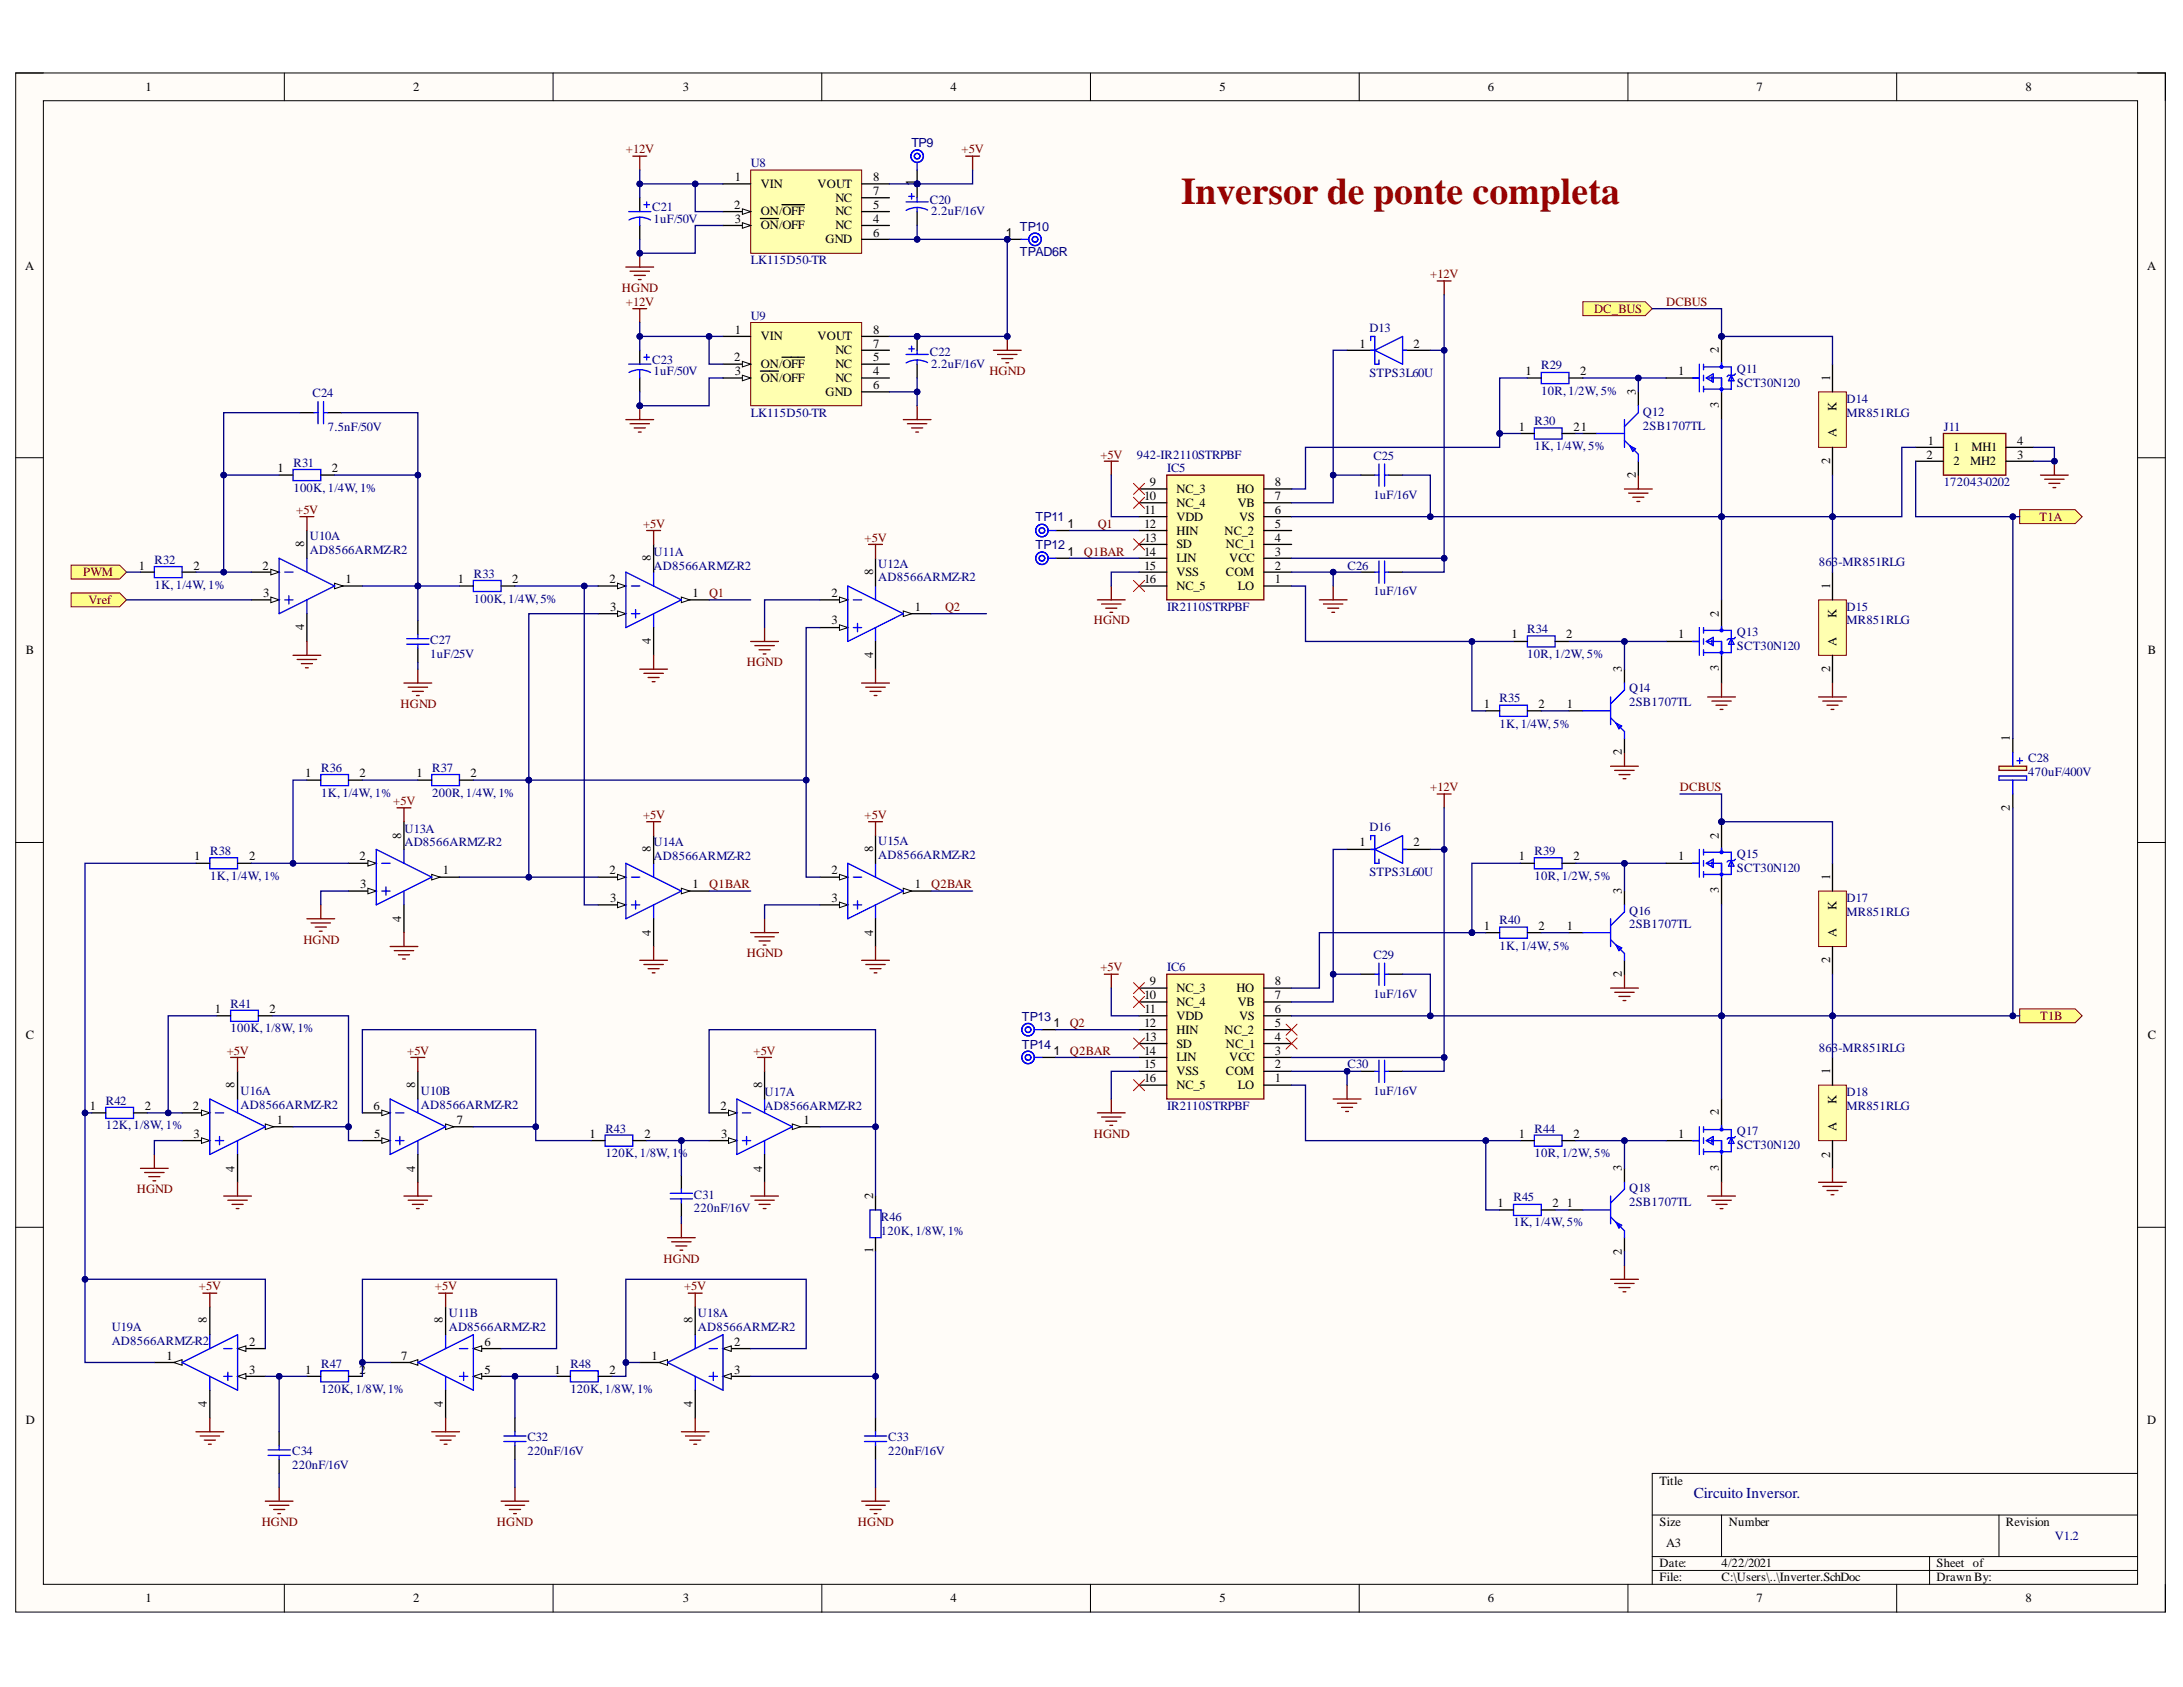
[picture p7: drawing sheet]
<svg xmlns="http://www.w3.org/2000/svg" width="279mm" height="216mm" viewBox="0 0 279 216" stroke-linecap="round" stroke-linejoin="round" font-family="sans-serif">
<defs><g id="words">
<text font-size="4.8" fill="#980000" x="151.2" y="26.1">Inversor de ponte completa</text>
<text font-size="1.9" fill="#000080" x="216.8" y="191.7">Circuito Inversor.</text>
<g font-size="1.6">
<text x="18.6" y="11.7">1</text>
<text x="52.9" y="11.7">2</text>
<text x="87.4" y="11.7">3</text>
<text x="121.6" y="11.7">4</text>
<text x="156.1" y="11.7">5</text>
<text x="190.4" y="11.7">6</text>
<text x="224.8" y="11.7">7</text>
<text x="259.3" y="11.7">8</text>
<text x="94.1" y="23.2">1</text>
<text x="111.7" y="23.2">8</text>
<text x="117.1" y="23.8" transform="rotate(-90 117.1 23.8)">1</text>
<text x="94" y="26.7">2</text>
<text x="94.1" y="28.5">3</text>
<text x="97.4" y="24">VIN</text>
<text x="97.4" y="27.6">ON/OFF</text>
<text x="97.4" y="29.3">ON/OFF</text>
<text x="104.6" y="24">VOUT</text>
<text x="106.9" y="29.3">NC</text>
<text x="106.9" y="27.6">NC</text>
<text x="106.9" y="25.8">NC</text>
<text x="111.7" y="28.5">4</text>
<text x="111.7" y="26.7">5</text>
<text x="111.7" y="25">7</text>
<text x="3.2" y="34.5">A</text>
<text x="105.6" y="31.1">GND</text>
<text x="111.7" y="30.3">6</text>
<text x="128.7" y="30.3">1</text>
<text x="274.8" y="34.5">A</text>
<text x="94" y="46.3">2</text>
<text x="94.1" y="42.7">1</text>
<text x="97.4" y="43.6">VIN</text>
<text x="97.4" y="47.1">ON/OFF</text>
<text x="104.6" y="43.6">VOUT</text>
<text x="106.9" y="47.1">NC</text>
<text x="106.9" y="45.3">NC</text>
<text x="111.7" y="42.7">8</text>
<text x="111.7" y="46.3">5</text>
<text x="111.7" y="44.5">7</text>
<text x="174" y="44.5">1</text>
<text x="180.9" y="44.5">2</text>
<text x="220" y="45.2" transform="rotate(-90 220 45.2)">2</text>
<text x="94.1" y="48">3</text>
<text x="97.4" y="48.9">ON/OFF</text>
<text x="105.6" y="50.7">GND</text>
<text x="106.9" y="48.9">NC</text>
<text x="111.7" y="48">4</text>
<text x="111.7" y="49.8">6</text>
<text x="195.2" y="48">1</text>
<text x="202.2" y="48">2</text>
<text x="209.4" y="50.5" transform="rotate(-90 209.4 50.5)">3</text>
<text x="214.8" y="48">1</text>
<text x="220" y="52.3" transform="rotate(-90 220 52.3)">3</text>
<text x="234.2" y="48.7" transform="rotate(-90 234.2 48.7)">1</text>
<text x="235.1" y="52.6" transform="rotate(-90 235.1 52.6)">K</text>
<text x="194.4" y="55.1">1</text>
<text x="201.4" y="55.1">21</text>
<text x="234.2" y="59.4" transform="rotate(-90 234.2 59.4)">2</text>
<text x="235.1" y="56" transform="rotate(-90 235.1 56)">A</text>
<text x="246.6" y="58.7">2</text>
<text x="246.7" y="56.9">1</text>
<text x="250" y="57.8">1</text>
<text x="250" y="59.5">2</text>
<text x="252.2" y="59.5">MH2</text>
<text x="252.3" y="57.8">MH1</text>
<text x="258.2" y="58.7">3</text>
<text x="258.2" y="56.9">4</text>
<text x="35.5" y="60.5">1</text>
<text x="42.5" y="60.5">2</text>
<text x="146.4" y="64">10</text>
<text x="146.5" y="65.8">11</text>
<text x="147.2" y="62.2">9</text>
<text x="150.6" y="64.9">NC_4</text>
<text x="150.6" y="63.1">NC_3</text>
<text x="158.3" y="63.1">HO</text>
<text x="158.4" y="64.9">VB</text>
<text x="163.2" y="65.8">6</text>
<text x="163.2" y="64">7</text>
<text x="163.2" y="62.2">8</text>
<text x="209.4" y="61.1" transform="rotate(-90 209.4 61.1)">2</text>
<text x="38.9" y="70" transform="rotate(-90 38.9 70)">8</text>
<text x="83.3" y="71.8" transform="rotate(-90 83.3 71.8)">8</text>
<text x="136.6" y="67.6">1</text>
<text x="136.6" y="71.1">1</text>
<text x="146.4" y="71.1">14</text>
<text x="146.4" y="67.6">12</text>
<text x="146.5" y="69.3">13</text>
<text x="150.6" y="72">LIN</text>
<text x="150.6" y="70.2">SD</text>
<text x="150.6" y="68.4">HIN</text>
<text x="150.6" y="66.6">VDD</text>
<text x="156.7" y="68.4">NC_2</text>
<text x="156.9" y="70.2">NC_1</text>
<text x="157.3" y="72">VCC</text>
<text x="158.6" y="66.6">VS</text>
<text x="163.2" y="71.1">3</text>
<text x="163.2" y="69.3">4</text>
<text x="163.2" y="67.6">5</text>
<text x="17.8" y="72.9">1</text>
<text x="24.8" y="72.9">2</text>
<text x="33.6" y="72.9">2</text>
<text x="33.7" y="76.4">3</text>
<text x="44.2" y="74.7">1</text>
<text x="58.6" y="74.7">1</text>
<text x="65.6" y="74.7">2</text>
<text x="78" y="74.7">2</text>
<text x="88.6" y="76.4">1</text>
<text x="106.4" y="76.4">2</text>
<text x="111.7" y="73.6" transform="rotate(-90 111.7 73.6)">8</text>
<text x="146.4" y="74.7">16</text>
<text x="146.4" y="72.9">15</text>
<text x="150.6" y="75.5">NC_5</text>
<text x="150.6" y="73.7">VSS</text>
<text x="156.9" y="73.7">COM</text>
<text x="158.4" y="75.5">LO</text>
<text x="163.2" y="74.7">1</text>
<text x="163.2" y="72.9">2</text>
<text x="234.2" y="75.3" transform="rotate(-90 234.2 75.3)">1</text>
<text x="3.3" y="83.7">B</text>
<text x="38.9" y="80.7" transform="rotate(-90 38.9 80.7)">4</text>
<text x="78.1" y="78.1">3</text>
<text x="83.3" y="82.5" transform="rotate(-90 83.3 82.5)">4</text>
<text x="106.4" y="79.9">3</text>
<text x="117.1" y="78.1">1</text>
<text x="193.5" y="81.7">1</text>
<text x="200.5" y="81.7">2</text>
<text x="214.8" y="81.7">1</text>
<text x="220" y="78.9" transform="rotate(-90 220 78.9)">2</text>
<text x="235.1" y="82.6" transform="rotate(-90 235.1 82.6)">A</text>
<text x="235.1" y="79.2" transform="rotate(-90 235.1 79.2)">K</text>
<text x="274.9" y="83.7">B</text>
<text x="111.7" y="84.2" transform="rotate(-90 111.7 84.2)">4</text>
<text x="207.6" y="86" transform="rotate(-90 207.6 86)">3</text>
<text x="220" y="85.9" transform="rotate(-90 220 85.9)">3</text>
<text x="234.2" y="86" transform="rotate(-90 234.2 86)">2</text>
<text x="189.9" y="90.6">1</text>
<text x="196.9" y="90.6">2</text>
<text x="200.6" y="90.6">1</text>
<text x="257.2" y="94.9" transform="rotate(-90 257.2 94.9)">1</text>
<text x="39.1" y="99.4">1</text>
<text x="46" y="99.4">2</text>
<text x="53.3" y="99.4">1</text>
<text x="60.2" y="99.4">2</text>
<text x="207.6" y="96.7" transform="rotate(-90 207.6 96.7)">2</text>
<text x="51.3" y="107.3" transform="rotate(-90 51.3 107.3)">8</text>
<text x="220" y="107.3" transform="rotate(-90 220 107.3)">2</text>
<text x="257.2" y="103.8" transform="rotate(-90 257.2 103.8)">2</text>
<text x="24.9" y="110.1">1</text>
<text x="31.9" y="110.1">2</text>
<text x="46" y="110.1">2</text>
<text x="46.1" y="113.7">3</text>
<text x="56.7" y="111.9">1</text>
<text x="78" y="111.9">2</text>
<text x="83.3" y="109.1" transform="rotate(-90 83.3 109.1)">8</text>
<text x="88.6" y="113.7">1</text>
<text x="106.4" y="111.9">2</text>
<text x="111.7" y="109.1" transform="rotate(-90 111.7 109.1)">8</text>
<text x="117.1" y="113.7">1</text>
<text x="174" y="108.3">1</text>
<text x="180.9" y="108.3">2</text>
<text x="194.4" y="110.1">1</text>
<text x="201.4" y="110.1">2</text>
<text x="214.8" y="110.1">1</text>
<text x="234.2" y="112.6" transform="rotate(-90 234.2 112.6)">1</text>
<text x="51.3" y="118" transform="rotate(-90 51.3 118)">4</text>
<text x="78.1" y="115.4">3</text>
<text x="83.3" y="119.7" transform="rotate(-90 83.3 119.7)">4</text>
<text x="106.4" y="115.4">3</text>
<text x="111.7" y="119.7" transform="rotate(-90 111.7 119.7)">4</text>
<text x="189.9" y="119">1</text>
<text x="196.9" y="119">2</text>
<text x="200.6" y="119">1</text>
<text x="207.6" y="114.4" transform="rotate(-90 207.6 114.4)">3</text>
<text x="220" y="114.3" transform="rotate(-90 220 114.3)">3</text>
<text x="235.1" y="119.9" transform="rotate(-90 235.1 119.9)">A</text>
<text x="235.1" y="116.4" transform="rotate(-90 235.1 116.4)">K</text>
<text x="207.6" y="125.1" transform="rotate(-90 207.6 125.1)">2</text>
<text x="234.2" y="123.3" transform="rotate(-90 234.2 123.3)">2</text>
<text x="27.5" y="129.6">1</text>
<text x="34.5" y="129.6">2</text>
<text x="134.8" y="131.4">1</text>
<text x="146.4" y="131.4">12</text>
<text x="146.4" y="127.9">10</text>
<text x="146.5" y="129.6">11</text>
<text x="147.2" y="126.1">9</text>
<text x="150.6" y="130.6">VDD</text>
<text x="150.6" y="128.8">NC_4</text>
<text x="150.6" y="127">NC_3</text>
<text x="158.3" y="127">HO</text>
<text x="158.4" y="128.8">VB</text>
<text x="158.6" y="130.6">VS</text>
<text x="163.2" y="131.4">5</text>
<text x="163.2" y="129.6">6</text>
<text x="163.2" y="127.9">7</text>
<text x="163.2" y="126.1">8</text>
<text x="3.3" y="132.9">C</text>
<text x="134.8" y="135">1</text>
<text x="146.4" y="136.7">15</text>
<text x="146.4" y="135">14</text>
<text x="146.5" y="133.2">13</text>
<text x="150.6" y="137.6">VSS</text>
<text x="150.6" y="135.8">LIN</text>
<text x="150.6" y="134.1">SD</text>
<text x="150.6" y="132.3">HIN</text>
<text x="156.7" y="132.3">NC_2</text>
<text x="156.9" y="137.6">COM</text>
<text x="156.9" y="134.1">NC_1</text>
<text x="157.3" y="135.8">VCC</text>
<text x="163.2" y="136.7">2</text>
<text x="163.2" y="135">3</text>
<text x="163.2" y="133.2">4</text>
<text x="234.2" y="137.4" transform="rotate(-90 234.2 137.4)">1</text>
<text x="274.9" y="132.9">C</text>
<text x="11.5" y="142.1">1</text>
<text x="18.5" y="142.1">2</text>
<text x="24.7" y="142.1">2</text>
<text x="30" y="139.2" transform="rotate(-90 30 139.2)">8</text>
<text x="35.4" y="143.8">1</text>
<text x="47.8" y="142.1">6</text>
<text x="53.1" y="139.2" transform="rotate(-90 53.1 139.2)">8</text>
<text x="58.4" y="143.8">7</text>
<text x="92.2" y="142.1">2</text>
<text x="97.5" y="139.2" transform="rotate(-90 97.5 139.2)">8</text>
<text x="102.9" y="143.8">1</text>
<text x="146.4" y="138.5">16</text>
<text x="150.6" y="139.4">NC_5</text>
<text x="158.4" y="139.4">LO</text>
<text x="163.2" y="138.5">1</text>
<text x="220" y="142.7" transform="rotate(-90 220 142.7)">2</text>
<text x="235.1" y="141.3" transform="rotate(-90 235.1 141.3)">K</text>
<text x="24.8" y="145.6">3</text>
<text x="30" y="149.9" transform="rotate(-90 30 149.9)">4</text>
<text x="47.9" y="145.6">5</text>
<text x="53.1" y="149.9" transform="rotate(-90 53.1 149.9)">4</text>
<text x="75.5" y="145.6">1</text>
<text x="82.5" y="145.6">2</text>
<text x="92.3" y="145.6">3</text>
<text x="97.5" y="149.9" transform="rotate(-90 97.5 149.9)">4</text>
<text x="194.4" y="145.6">1</text>
<text x="201.4" y="145.6">2</text>
<text x="207.6" y="149.8" transform="rotate(-90 207.6 149.8)">3</text>
<text x="214.8" y="145.6">1</text>
<text x="220" y="149.8" transform="rotate(-90 220 149.8)">3</text>
<text x="234.2" y="148.2" transform="rotate(-90 234.2 148.2)">2</text>
<text x="235.1" y="144.7" transform="rotate(-90 235.1 144.7)">A</text>
<text x="111.7" y="153.4" transform="rotate(-90 111.7 153.4)">2</text>
<text x="191.7" y="154.5">1</text>
<text x="198.7" y="154.5">2</text>
<text x="200.6" y="154.5">1</text>
<text x="111.7" y="160.4" transform="rotate(-90 111.7 160.4)">1</text>
<text x="207.6" y="160.6" transform="rotate(-90 207.6 160.6)">2</text>
<text x="26.5" y="169.4" transform="rotate(-90 26.5 169.4)">8</text>
<text x="31.9" y="172.3">2</text>
<text x="56.7" y="169.4" transform="rotate(-90 56.7 169.4)">8</text>
<text x="62" y="172.3">6</text>
<text x="88.6" y="169.4" transform="rotate(-90 88.6 169.4)">8</text>
<text x="94" y="172.3">2</text>
<text x="21.3" y="174">1</text>
<text x="31.9" y="175.8">3</text>
<text x="39.1" y="175.8">1</text>
<text x="46" y="175.8">2</text>
<text x="51.3" y="174">7</text>
<text x="62" y="175.8">5</text>
<text x="71" y="175.8">1</text>
<text x="78" y="175.8">2</text>
<text x="83.4" y="174">1</text>
<text x="94" y="175.8">3</text>
<text x="3.3" y="182.2">D</text>
<text x="26.5" y="180.1" transform="rotate(-90 26.5 180.1)">4</text>
<text x="56.7" y="180.1" transform="rotate(-90 56.7 180.1)">4</text>
<text x="88.6" y="180.1" transform="rotate(-90 88.6 180.1)">4</text>
<text x="274.8" y="182.2">D</text>
<text x="212.4" y="190">Title</text>
<text x="212.4" y="195.3">Size</text>
<text x="213.2" y="198">A3</text>
<text x="221.3" y="195.3">Number</text>
<text x="256.7" y="195.3">Revision</text>
<text x="212.4" y="200.6">Date:</text>
<text x="212.4" y="202.4">File:</text>
<text x="220.3" y="200.6">4/22/2021</text>
<text x="220.3" y="202.4">C:\Users\..\Inverter.SchDoc</text>
<text x="247.8" y="200.6">Sheet of</text>
<text x="247.8" y="202.4">Drawn By:</text>
<text x="18.6" y="205.1">1</text>
<text x="52.9" y="205.1">2</text>
<text x="87.4" y="205.1">3</text>
<text x="121.6" y="205.1">4</text>
<text x="156.1" y="205.1">5</text>
<text x="190.4" y="205.1">6</text>
<text x="224.8" y="205.1">7</text>
<text x="259.3" y="205.1">8</text>
</g>
<g font-size="1.6" fill="#800000">
<text x="80.1" y="19.6">+12V</text>
<text x="123.1" y="19.6">+5V</text>
<text x="183" y="35.6">+12V</text>
<text x="79.6" y="37.4">HGND</text>
<text x="80.1" y="39.2">+12V</text>
<text x="204" y="40">DC_BUS</text>
<text x="213.2" y="39.2">DCBUS</text>
<text x="126.6" y="48">HGND</text>
<text x="140.8" y="58.7">+5V</text>
<text x="37.9" y="65.8">+5V</text>
<text x="82.3" y="67.6">+5V</text>
<text x="110.6" y="69.3">+5V</text>
<text x="138.7" y="71.1">Q1BAR</text>
<text x="140.5" y="67.6">Q1</text>
<text x="261" y="66.6">T1A</text>
<text x="10.7" y="73.7">PWM</text>
<text x="11.3" y="77.3">Vref</text>
<text x="90.8" y="76.4">Q1</text>
<text x="121" y="78.1">Q2</text>
<text x="140" y="79.9">HGND</text>
<text x="95.6" y="85.2">HGND</text>
<text x="51.3" y="90.6">HGND</text>
<text x="183" y="101.2">+12V</text>
<text x="215" y="101.2">DCBUS</text>
<text x="50.3" y="103">+5V</text>
<text x="82.3" y="104.8">+5V</text>
<text x="110.6" y="104.8">+5V</text>
<text x="90.8" y="113.7">Q1BAR</text>
<text x="119.2" y="113.7">Q2BAR</text>
<text x="38.8" y="120.8">HGND</text>
<text x="95.6" y="122.5">HGND</text>
<text x="140.8" y="124.3">+5V</text>
<text x="136.9" y="131.4">Q2</text>
<text x="261.1" y="130.6">T1B</text>
<text x="29" y="135">+5V</text>
<text x="52.1" y="135">+5V</text>
<text x="96.4" y="135">+5V</text>
<text x="136.9" y="135">Q2BAR</text>
<text x="140" y="145.6">HGND</text>
<text x="17.5" y="152.7">HGND</text>
<text x="84.9" y="161.6">HGND</text>
<text x="25.5" y="165.2">+5V</text>
<text x="55.7" y="165.2">+5V</text>
<text x="87.5" y="165.2">+5V</text>
<text x="33.5" y="195.3">HGND</text>
<text x="63.6" y="195.3">HGND</text>
<text x="109.8" y="195.3">HGND</text>
</g>
<g font-size="1.6" fill="#000080">
<text x="96.1" y="21.4">U8</text>
<text x="116.6" y="18.9">TP9</text>
<text x="83.5" y="27.1">C21</text>
<text x="83.7" y="28.5">1uF/50V</text>
<text x="119" y="26.1">C20</text>
<text x="119.2" y="27.6">2.2uF/16V</text>
<text x="130.5" y="29.5">TP10</text>
<text x="96.1" y="33.8">LK115D50-TR</text>
<text x="130.5" y="32.8">TPAD6R</text>
<text x="96.1" y="40.9">U9</text>
<text x="83.5" y="46.6">C23</text>
<text x="119" y="45.5">C22</text>
<text x="119.2" y="47.1">2.2uF/16V</text>
<text x="175.3" y="42.5">D13</text>
<text x="197.3" y="47.3">R29</text>
<text x="222.3" y="47.7">Q11</text>
<text x="40" y="50.8">C24</text>
<text x="83.7" y="48">1uF/50V</text>
<text x="96.1" y="53.4">LK115D50-TR</text>
<text x="175.3" y="48.2">STPS3L60U</text>
<text x="197.3" y="50.5">10R, 1/2W, 5%</text>
<text x="210.3" y="53.2">Q12</text>
<text x="222.3" y="49.5">SCT30N120</text>
<text x="236.3" y="51.6">D14</text>
<text x="236.3" y="53.4">MR851RLG</text>
<text x="37.6" y="59.7">R31</text>
<text x="42" y="55.1">7.5nF/50V</text>
<text x="145.5" y="58.7">942-IR2110STRPBF</text>
<text x="175.8" y="58.9">C25</text>
<text x="196.4" y="54.4">R30</text>
<text x="196.4" y="57.6">1K, 1/4W, 5%</text>
<text x="210.3" y="55">2SB1707TL</text>
<text x="248.8" y="55.1">J11</text>
<text x="37.6" y="62.9">100K, 1/4W, 1%</text>
<text x="149.4" y="60.5">IC5</text>
<text x="175.8" y="63.8">1uF/16V</text>
<text x="248.8" y="62.2">172043-0202</text>
<text x="39.7" y="69.1">U10A</text>
<text x="39.7" y="70.9">AD8566ARMZ-R2</text>
<text x="83.7" y="71.1">U11A</text>
<text x="132.5" y="66.7">TP11</text>
<text x="132.5" y="70.3">TP12</text>
<text x="19.8" y="72.1">R32</text>
<text x="19.8" y="75.3">1K, 1/4W, 1%</text>
<text x="60.6" y="73.9">R33</text>
<text x="60.6" y="77.1">100K, 1/4W, 5%</text>
<text x="83.7" y="72.9">AD8566ARMZ-R2</text>
<text x="112.4" y="72.6">U12A</text>
<text x="112.4" y="74.4">AD8566ARMZ-R2</text>
<text x="172.5" y="72.9">C26</text>
<text x="175.8" y="76.2">1uF/16V</text>
<text x="232.8" y="72.5">863-MR851RLG</text>
<text x="55.1" y="82.5">C27</text>
<text x="149.4" y="78.1">IR2110STRPBF</text>
<text x="195.5" y="81">R34</text>
<text x="222.3" y="81.4">Q13</text>
<text x="222.3" y="83.1">SCT30N120</text>
<text x="236.3" y="78.1">D15</text>
<text x="236.3" y="79.9">MR851RLG</text>
<text x="55.1" y="84.2">1uF/25V</text>
<text x="191.9" y="89.9">R35</text>
<text x="195.5" y="84.2">10R, 1/2W, 5%</text>
<text x="208.5" y="88.6">Q14</text>
<text x="191.9" y="93.1">1K, 1/4W, 5%</text>
<text x="208.5" y="90.4">2SB1707TL</text>
<text x="41.1" y="98.8">R36</text>
<text x="41.1" y="102">1K, 1/4W, 1%</text>
<text x="55.3" y="98.8">R37</text>
<text x="55.3" y="102">200R, 1/4W, 1%</text>
<text x="259.6" y="97.5">C28</text>
<text x="259.6" y="99.3">470uF/400V</text>
<text x="51.8" y="106.6">U13A</text>
<text x="175.3" y="106.4">D16</text>
<text x="26.9" y="109.4">R38</text>
<text x="26.9" y="112.6">1K, 1/4W, 1%</text>
<text x="51.8" y="108.3">AD8566ARMZ-R2</text>
<text x="83.7" y="108.3">U14A</text>
<text x="83.7" y="110.1">AD8566ARMZ-R2</text>
<text x="112.4" y="108.2">U15A</text>
<text x="112.4" y="109.9">AD8566ARMZ-R2</text>
<text x="175.3" y="112">STPS3L60U</text>
<text x="196.4" y="109.4">R39</text>
<text x="196.4" y="112.6">10R, 1/2W, 5%</text>
<text x="222.3" y="109.8">Q15</text>
<text x="222.3" y="111.5">SCT30N120</text>
<text x="191.9" y="118.3">R40</text>
<text x="208.5" y="117">Q16</text>
<text x="208.5" y="118.8">2SB1707TL</text>
<text x="236.3" y="115.4">D17</text>
<text x="236.3" y="117.2">MR851RLG</text>
<text x="149.4" y="124.3">IC6</text>
<text x="175.8" y="122.7">C29</text>
<text x="191.9" y="121.5">1K, 1/4W, 5%</text>
<text x="29.5" y="129">R41</text>
<text x="130.8" y="130.7">TP13</text>
<text x="175.8" y="127.7">1uF/16V</text>
<text x="29.5" y="132.1">100K, 1/8W, 1%</text>
<text x="130.8" y="134.2">TP14</text>
<text x="172.5" y="136.7">C30</text>
<text x="232.8" y="134.6">863-MR851RLG</text>
<text x="13.5" y="141.4">R42</text>
<text x="30.8" y="140.1">U16A</text>
<text x="30.8" y="141.9">AD8566ARMZ-R2</text>
<text x="53.9" y="140.1">U10B</text>
<text x="53.9" y="141.9">AD8566ARMZ-R2</text>
<text x="97.9" y="140.3">U17A</text>
<text x="97.9" y="142.1">AD8566ARMZ-R2</text>
<text x="149.4" y="142.1">IR2110STRPBF</text>
<text x="175.8" y="140.1">1uF/16V</text>
<text x="236.3" y="140.3">D18</text>
<text x="236.3" y="142.1">MR851RLG</text>
<text x="13.5" y="144.5">12K, 1/8W, 1%</text>
<text x="77.5" y="144.9">R43</text>
<text x="77.5" y="148.1">120K, 1/8W, 1%</text>
<text x="196.4" y="144.9">R44</text>
<text x="196.4" y="148.1">10R, 1/2W, 5%</text>
<text x="222.3" y="145.3">Q17</text>
<text x="222.3" y="147.1">SCT30N120</text>
<text x="88.8" y="153.4">C31</text>
<text x="88.8" y="155.2">220nF/16V</text>
<text x="193.7" y="153.7">R45</text>
<text x="208.5" y="152.6">Q18</text>
<text x="208.5" y="154.3">2SB1707TL</text>
<text x="112.8" y="156.3">R46</text>
<text x="112.8" y="158">120K, 1/8W, 1%</text>
<text x="193.7" y="156.9">1K, 1/4W, 5%</text>
<text x="14.3" y="170.3">U19A</text>
<text x="14.3" y="172.1">AD8566ARMZ-R2</text>
<text x="57.4" y="168.5">U11B</text>
<text x="57.4" y="170.3">AD8566ARMZ-R2</text>
<text x="89.3" y="168.5">U18A</text>
<text x="89.3" y="170.3">AD8566ARMZ-R2</text>
<text x="41.1" y="175">R47</text>
<text x="41.1" y="178.3">120K, 1/8W, 1%</text>
<text x="73" y="175">R48</text>
<text x="73" y="178.3">120K, 1/8W, 1%</text>
<text x="67.5" y="184.4">C32</text>
<text x="113.7" y="184.4">C33</text>
<text x="37.4" y="186.2">C34</text>
<text x="37.4" y="188">220nF/16V</text>
<text x="67.5" y="186.2">220nF/16V</text>
<text x="113.7" y="186.2">220nF/16V</text>
<text x="263" y="197">V1.2</text>
</g>
</g></defs>
<path d="M2 9.3h275.1v197h-275.1z" fill-rule="evenodd" fill="#fffcf8"/>
<path d="M2 9.3h275.1v197h-275.1z" fill="none" stroke="#000" stroke-width=".13"/>
<path d="M5.6 12.9h268v189.9h-268z" fill-rule="evenodd" fill="#fffcf8"/>
<g fill="none" stroke="#000" stroke-width=".13">
<path d="M2 9.3h3.6M5.6 12.9h268v189.9h-268zM36.4 9.3v3.6M70.8 9.3v3.6M105.2 9.3v3.6M139.6 9.3v3.6M174 9.3v3.6M208.4 9.3v3.6M242.8 9.3v3.6M273.6 9.3h3.5v3.6M2 58.6h3.6M273.6 58.6h3.5"/>
<path d="M2 107.8h3.6M273.6 107.8h3.5M2 157.1h3.6M273.6 157.1h3.5M211.5 193.9h62.1M211.5 199.2h62.1M220.3 193.9v5.3M247 199.2v3.6M255.8 193.9v5.3M273.6 188.6h-62.1v14.2M36.4 202.8v3.5M70.8 202.8v3.5"/>
<path d="M105.2 202.8v3.5M139.6 202.8v3.5M174 202.8v3.5M208.4 202.8v3.5M211.5 201h62.1M242.8 202.8v3.5M277.1 202.8v3.5"/>
</g>
<path d="M81.9 174.4h3.5" fill="none" stroke="#000" stroke-width=".17"/>
<path d="M84.4 174.4l1-.4v.7z" fill="#f8fcff"/>
<path d="M84.4 174.4l1-.4v.7z" fill="none" stroke="#000" stroke-width=".13"/>
<path d="M92.5 172.6h3.6" fill="none" stroke="#000" stroke-width=".17"/>
<path d="M92.5 172.6l1.1-.4v.7z" fill="#f8fcff"/>
<path d="M92.5 172.6l1.1-.4v.8z" fill="none" stroke="#000" stroke-width=".13"/>
<path d="M92.5 176.1h3.6" fill="none" stroke="#000" stroke-width=".17"/>
<path d="M92.5 176.1l1.1-.3v.7z" fill="#f8fcff"/>
<path d="M92.5 176.1l1.1-.3v.7z" fill="none" stroke="#000" stroke-width=".13"/>
<path d="M85.4 174.4l7.1-3.6v7.1zM89 170.8v1.8M89 176.1v1.8M90.8 172.6h1M90.8 176.1h1M91.3 175.6v1.1" fill="none" stroke="#00f" stroke-width=".17"/>
<path d="M60.6 176.1h3.5M89 167.3v3.5M89 177.9v3.6" fill="none" stroke="#000" stroke-width=".17"/>
<path d="M60.6 176.1l1.1-.3v.7z" fill="#f8fcff"/>
<path d="M60.6 176.1l1.1-.3v.7z" fill="none" stroke="#000" stroke-width=".13"/>
<path d="M60.6 172.6h3.5" fill="none" stroke="#000" stroke-width=".17"/>
<path d="M60.6 172.6l1-.4v.7z" fill="#f8fcff"/>
<path d="M60.6 172.6l1.1-.4v.8z" fill="none" stroke="#000" stroke-width=".13"/>
<path d="M49.9 174.4h3.6" fill="none" stroke="#000" stroke-width=".17"/>
<path d="M52.4 174.4l1.1-.4v.7z" fill="#f8fcff"/>
<path d="M52.4 174.4l1.1-.4v.7z" fill="none" stroke="#000" stroke-width=".13"/>
<path d="M53.5 174.4l7.1-3.6v7.1zM57 170.8v1.8M57 176.1v1.8M58.8 172.6h1.1M58.8 176.1h1.1M59.3 175.6v1.1" fill="none" stroke="#00f" stroke-width=".17"/>
<path d="M19.8 174.4h3.5M57 167.3v3.5M57 177.9v3.6" fill="none" stroke="#000" stroke-width=".17"/>
<path d="M22.2 174.4l1.1-.4v.7z" fill="#f8fcff"/>
<path d="M22.2 174.4l1.1-.4v.7z" fill="none" stroke="#000" stroke-width=".13"/>
<path d="M30.4 172.6h3.6" fill="none" stroke="#000" stroke-width=".17"/>
<path d="M30.4 172.6l1.1-.4v.7z" fill="#f8fcff"/>
<path d="M30.4 172.6l1.1-.4v.8z" fill="none" stroke="#000" stroke-width=".13"/>
<path d="M30.4 176.1h3.6" fill="none" stroke="#000" stroke-width=".17"/>
<path d="M30.4 176.1l1.1-.3v.7z" fill="#f8fcff"/>
<path d="M30.4 176.1l1.1-.3v.7z" fill="none" stroke="#000" stroke-width=".13"/>
<path d="M23.3 174.4l7.1-3.6v7.1zM26.9 170.8v1.8M26.9 176.1v1.8M28.6 172.6h1.1M28.6 176.1h1.1M29.2 175.6v1.1" fill="none" stroke="#00f" stroke-width=".17"/>
<path d="M34 144.2h3.5M26.9 167.3v3.5M26.9 177.9v3.6" fill="none" stroke="#000" stroke-width=".17"/>
<path d="M34 143.8l1 .4-1 .4z" fill="#f8fcff"/>
<path d="M34 143.8l1 .4-1 .4z" fill="none" stroke="#000" stroke-width=".13"/>
<path d="M23.3 142.4h3.6" fill="none" stroke="#000" stroke-width=".17"/>
<path d="M25.8 142.1l1.1 .3-1.1 .4z" fill="#f8fcff"/>
<path d="M25.8 142.1l1.1 .3-1.1 .4z" fill="none" stroke="#000" stroke-width=".13"/>
<path d="M23.3 146h3.6" fill="none" stroke="#000" stroke-width=".17"/>
<path d="M25.8 145.6l1.1 .4-1.1 .3z" fill="#f8fcff"/>
<path d="M25.8 145.6l1.1 .4-1.1 .3z" fill="none" stroke="#000" stroke-width=".13"/>
<path d="M26.9 140.7l7.1 3.5-7.1 3.5zM27.6 142.4h1M27.6 146h1M28.1 145.4v1.1M30.4 140.7v1.7M30.4 146v1.7" fill="none" stroke="#00f" stroke-width=".17"/>
<path d="M30.4 137.1v3.6M30.4 147.7v3.6M46.4 146h3.5" fill="none" stroke="#000" stroke-width=".17"/>
<path d="M48.9 145.6l1 .4-1 .3z" fill="#f8fcff"/>
<path d="M48.9 145.6l1 .4-1 .3z" fill="none" stroke="#000" stroke-width=".13"/>
<path d="M46.4 142.4h3.5" fill="none" stroke="#000" stroke-width=".17"/>
<path d="M48.9 142.1l1 .3-1 .4z" fill="#f8fcff"/>
<path d="M48.9 142.1l1 .3-1 .4z" fill="none" stroke="#000" stroke-width=".13"/>
<path d="M57 144.2h3.6" fill="none" stroke="#000" stroke-width=".17"/>
<path d="M57 143.8l1.1 .4-1.1 .4z" fill="#f8fcff"/>
<path d="M57 143.8l1.1 .4-1.1 .4z" fill="none" stroke="#000" stroke-width=".13"/>
<path d="M49.9 140.7l7.1 3.5-7.1 3.5zM50.6 142.4h1.1M50.6 146h1.1M51.2 145.4v1.1M53.5 140.7v1.7M53.5 146v1.7" fill="none" stroke="#00f" stroke-width=".17"/>
<path d="M53.5 137.1v3.6M53.5 147.7v3.6M101.4 144.2h3.6" fill="none" stroke="#000" stroke-width=".17"/>
<path d="M101.4 143.8l1.1 .4-1.1 .4z" fill="#f8fcff"/>
<path d="M101.4 143.8l1.1 .4-1.1 .4z" fill="none" stroke="#000" stroke-width=".13"/>
<path d="M90.8 142.4h3.5" fill="none" stroke="#000" stroke-width=".17"/>
<path d="M93.2 142.1l1.1 .3-1.1 .4z" fill="#f8fcff"/>
<path d="M93.2 142.1l1.1 .3-1.1 .4z" fill="none" stroke="#000" stroke-width=".13"/>
<path d="M90.8 146h3.5" fill="none" stroke="#000" stroke-width=".17"/>
<path d="M93.2 145.6l1.1 .4-1.1 .3z" fill="#f8fcff"/>
<path d="M93.2 145.6l1.1 .4-1.1 .3z" fill="none" stroke="#000" stroke-width=".13"/>
<path d="M94.3 140.7l7.1 3.5-7.1 3.5zM95 142.4h1.1M95 146h1.1M95.6 145.4v1.1M97.9 140.7v1.7M97.9 146v1.7" fill="none" stroke="#00f" stroke-width=".17"/>
<path d="M42.8 75h3.6M97.9 137.1v3.6M97.9 147.7v3.6" fill="none" stroke="#000" stroke-width=".17"/>
<g fill="none" stroke="#800000" stroke-width=".17">
<path d="M29.5 135.3h1.8M30.4 135.3v1.8M52.6 135.3h1.8M53.5 135.3v1.8M97 135.3h1.7M97.9 135.3v1.8M28.6 153.1h3.6M29.2 153.6h2.4M29.7 154.1h1.4M30.2 154.7h.4M30.4 151.3v1.8M51.7 153.1h3.6"/>
<path d="M52.2 153.6h2.5M52.8 154.1h1.4M53.3 154.7h.4M53.5 151.3v1.8M85.4 158.4h3.6M86 158.9h2.5M86.5 159.5h1.4M87 160h.4M87.2 156.6v1.8M96.1 153.1h3.5M96.6 153.6h2.5M97.1 154.1h1.5"/>
<path d="M97.7 154.7h.3M97.9 151.3v1.8M26 165.5h1.7M26.9 165.5v1.8M56.1 165.5h1.8M57 165.5v1.8M88.1 165.5h1.8M89 165.5v1.8M25.1 183.2h3.5M25.6 183.8h2.5M26.1 184.3h1.5M26.7 184.8h.3"/>
<path d="M26.9 181.5v1.7M34 192.1h3.5M34.5 192.6h2.5M35 193.2h1.4M35.6 193.7h.3M35.7 190.3v1.8M55.3 183.2h3.5M55.8 183.8h2.5M56.3 184.3h1.4M56.9 184.8h.3M57 181.5v1.7M64.1 192.1h3.6"/>
<path d="M64.7 192.6h2.5M65.2 193.2h1.4M65.7 193.7h.4M65.9 190.3v1.8M87.2 183.2h3.6M87.7 183.8h2.5M88.3 184.3h1.4M88.8 184.8h.4M89 181.5v1.7M110.3 192.1h3.5M110.8 192.6h2.5M111.3 193.2h1.5"/>
<path d="M111.9 193.7h.3M112.1 190.3v1.8"/>
</g>
<path d="M42.8 74.6l1.1 .4-1.1 .3z" fill="#f8fcff"/>
<path d="M42.8 74.6l1.1 .4-1.1 .3z" fill="none" stroke="#000" stroke-width=".13"/>
<path d="M32.2 73.2h3.5" fill="none" stroke="#000" stroke-width=".17"/>
<path d="M34.7 72.9l1 .3-1 .4z" fill="#f8fcff"/>
<path d="M34.7 72.9l1 .3-1 .4z" fill="none" stroke="#000" stroke-width=".13"/>
<path d="M32.2 76.8h3.5" fill="none" stroke="#000" stroke-width=".17"/>
<path d="M34.7 76.4l1 .4-1 .3z" fill="#f8fcff"/>
<path d="M34.7 76.4l1 .4-1 .3z" fill="none" stroke="#000" stroke-width=".13"/>
<path d="M35.7 71.4l7.1 3.6-7.1 3.5zM36.4 73.2h1.1M36.4 76.8h1.1M37 76.2v1.1M39.3 71.4v1.8M39.3 76.8v1.7" fill="none" stroke="#00f" stroke-width=".17"/>
<path d="M39.3 67.9v3.5M39.3 78.5v3.6M87.2 76.8h3.6" fill="none" stroke="#000" stroke-width=".17"/>
<path d="M38.4 66.1h1.8M39.3 66.1v1.8M51.7 87.4h3.6M52.2 87.9h2.5M52.8 88.5h1.4M53.3 89h.4M53.5 85.6v1.8" fill="none" stroke="#800000" stroke-width=".17"/>
<path d="M87.2 76.4l1.1 .4-1.1 .3z" fill="#f8fcff"/>
<path d="M87.2 76.4l1.1 .4-1.1 .3z" fill="none" stroke="#000" stroke-width=".13"/>
<path d="M76.6 75h3.5" fill="none" stroke="#000" stroke-width=".17"/>
<path d="M79 74.6l1.1 .4-1.1 .3z" fill="#f8fcff"/>
<path d="M79 74.6l1.1 .4-1.1 .3z" fill="none" stroke="#000" stroke-width=".13"/>
<path d="M76.6 78.5h3.5" fill="none" stroke="#000" stroke-width=".17"/>
<path d="M79 78.2l1.1 .3-1.1 .4z" fill="#f8fcff"/>
<path d="M79 78.2l1.1 .3-1.1 .4z" fill="none" stroke="#000" stroke-width=".13"/>
<path d="M80.1 73.2l7.1 3.6-7.1 3.5zM80.8 75h1.1M80.8 78.5h1.1M81.3 78v1.1M83.7 73.2v1.8M83.7 78.5v1.8" fill="none" stroke="#00f" stroke-width=".17"/>
<path d="M83.7 69.7v3.5M83.7 80.3v3.6M55.3 112.3h3.5" fill="none" stroke="#000" stroke-width=".17"/>
<path d="M55.3 111.9l1 .4-1 .3z" fill="#f8fcff"/>
<path d="M55.3 111.9l1 .4-1 .3z" fill="none" stroke="#000" stroke-width=".13"/>
<path d="M44.6 110.5h3.6" fill="none" stroke="#000" stroke-width=".17"/>
<path d="M47.1 110.1l1.1 .4-1.1 .3z" fill="#f8fcff"/>
<path d="M47.1 110.1l1.1 .4-1.1 .3z" fill="none" stroke="#000" stroke-width=".13"/>
<path d="M44.6 114h3.6" fill="none" stroke="#000" stroke-width=".17"/>
<path d="M47.1 113.7l1.1 .3-1.1 .4z" fill="#f8fcff"/>
<path d="M47.1 113.7l1.1 .3-1.1 .4z" fill="none" stroke="#000" stroke-width=".13"/>
<path d="M48.2 108.7l7.1 3.6-7.1 3.5zM48.9 110.5h1M48.9 114h1M49.4 113.5v1.1M51.7 108.7v1.8M51.7 114v1.8" fill="none" stroke="#00f" stroke-width=".17"/>
<path d="M51.7 105.2v3.5M51.7 115.8v3.6M87.2 114h3.6" fill="none" stroke="#000" stroke-width=".17"/>
<path d="M87.2 113.7l1.1 .3-1.1 .4z" fill="#f8fcff"/>
<path d="M87.2 113.7l1.1 .3-1.1 .4z" fill="none" stroke="#000" stroke-width=".13"/>
<path d="M76.6 112.3h3.5" fill="none" stroke="#000" stroke-width=".17"/>
<path d="M79 111.9l1.1 .4-1.1 .3z" fill="#f8fcff"/>
<path d="M79 111.9l1.1 .4-1.1 .3z" fill="none" stroke="#000" stroke-width=".13"/>
<path d="M76.6 115.8h3.5" fill="none" stroke="#000" stroke-width=".17"/>
<path d="M79 115.5l1.1 .3-1.1 .4z" fill="#f8fcff"/>
<path d="M79 115.5l1.1 .3-1.1 .4z" fill="none" stroke="#000" stroke-width=".13"/>
<g fill="none" stroke="#00f" stroke-width=".17">
<path d="M216.6 82.1h.9M217.5 80.3v3.6M218 80.3v.7M218 81.7v.8M218 83.2v.7M218 80.7h3.6v2.8h-3.6M218.4 82.1l.9-.5v1zM218.6 82.1h1.7v1.8M219.1 81.9v.6M220.3 80.1v.6M221.6 81.7l.3 .8h-.7zM222.1 81.6l-.2 .1h-.7l-.2 .2"/>
<path d="M80.1 110.5l7.1 3.5-7.1 3.6zM80.8 112.3h1.1M80.8 115.8h1.1M81.3 115.3v1M83.7 110.5v1.8M83.7 115.8v1.8"/>
<circle cx="220.3" cy="83.5" r=".18"/>
<circle cx="220.3" cy="80.7" r=".18"/>
</g>
<path d="M220.3 76.8v3.5M213.2 82.1h3.6M220.3 83.9v3.5M83.7 106.9v3.6M83.7 117.6v3.5" fill="none" stroke="#000" stroke-width=".17"/>
<g fill="none" stroke="#800000" stroke-width=".17">
<path d="M168.9 76.8h3.5M169.4 77.3h2.5M169.9 77.8h1.4M170.5 78.4h.3M170.6 75v1.8M207.9 62.6h3.6M208.4 63.1h2.5M209 63.6h1.4M209.5 64.2h.4M209.7 60.8v1.8M206.1 98.1h3.6M206.7 98.6h2.5"/>
<path d="M207.2 99.1h1.4M207.7 99.7h.4M207.9 96.3v1.8"/>
</g>
<circle cx="220.3" cy="43.1" r=".36" fill="#000080"/>
<circle cx="220.3" cy="43.1" r=".36" fill="none" stroke="#000080" stroke-width=".13"/>
<path d="M213.2 48.4h3.6M220.3 43.1v3.5M220.3 50.1v3.6" fill="none" stroke="#000" stroke-width=".17"/>
<circle cx="220.3" cy="43.1" r=".36" fill="#000080"/>
<circle cx="220.3" cy="43.1" r=".36" fill="none" stroke="#000080" stroke-width=".13"/>
<g fill="none" stroke="#00f" stroke-width=".17">
<path d="M175.4 43.6v-.5h.6v3.5h.5v-.5M175.4 44.8h.6M176 44.8l3.5-1.7v3.5zM176.5 59.4v2.8M177.2 59.4v2.8M179.5 44.8h.5M216.6 48.4h.9M217.5 46.6v3.5M218 46.6v.7M218 48v.7M218 49.4v.7M218 47h3.6v2.8h-3.6"/>
<path d="M218.4 48.4l.9-.6v1.1zM218.6 48.4h1.7v1.7M219.1 48.2v.5M220.3 46.4v.6M221.6 48l.3 .7h-.7zM222.1 47.8l-.2 .2h-.7l-.2 .2M176 60.8h.5M177.2 60.8h.5M216.6 146h.9M217.5 144.2v3.6M218 144.2v.7M218 145.6v.7"/>
<path d="M218 147v.8M218 144.6h3.6v2.8h-3.6M218.4 146l.9-.6v1.1zM218.6 146h1.7v1.8M219.1 145.8v.5M220.3 144v.6M221.6 145.6l.3 .7h-.7zM222.1 145.4l-.2 .2h-.7l-.2 .2"/>
<circle cx="220.3" cy="49.8" r=".18"/>
<circle cx="220.3" cy="47" r=".18"/>
<circle cx="220.3" cy="144.6" r=".18"/>
<circle cx="220.3" cy="147.4" r=".18"/>
</g>
<path d="M172.4 44.8h3.6M179.5 44.8h3.6M174.2 60.8h1.8M177.7 60.8h1.8M213.2 146h3.6M220.3 140.7v3.5M220.3 147.8v3.5" fill="none" stroke="#000" stroke-width=".17"/>
<g fill="none" stroke="#800000" stroke-width=".17">
<path d="M183.9 36h1.8M184.8 36v1.7M218.6 89.2h3.5M219.1 89.7h2.5M219.6 90.3h1.4M220.2 90.8h.3M220.3 87.4v1.8M172.4 138.9v1.8M206.1 126.5h3.6M206.7 127h2.5M207.2 127.5h1.4M207.7 128.1h.4"/>
<path d="M207.9 124.7v1.8M170.6 140.7h3.6M171.2 141.2h2.5M171.7 141.7h1.4M172.2 142.2h.4M206.1 163.7h3.6M206.7 164.3h2.5M207.2 164.8h1.4M207.7 165.3h.4M207.9 161.9v1.8"/>
</g>
<circle cx="220.3" cy="105.2" r=".36" fill="#000080"/>
<circle cx="220.3" cy="105.2" r=".36" fill="none" stroke="#000080" stroke-width=".13"/>
<path d="M213.2 110.5h3.6M220.3 105.2v3.5M220.3 112.3v3.5" fill="none" stroke="#000" stroke-width=".17"/>
<circle cx="220.3" cy="105.2" r=".36" fill="#000080"/>
<circle cx="220.3" cy="105.2" r=".36" fill="none" stroke="#000080" stroke-width=".13"/>
<g fill="none" stroke="#00f" stroke-width=".17">
<path d="M175.4 107.5v-.6h.6v3.6h.5v-.5M175.4 108.7h.6M176 108.7l3.5-1.8v3.6zM179.5 108.7h.5M216.6 110.5h.9M217.5 108.7v3.6M218 108.7v.7M218 110.1v.7M218 111.6v.7M218 109.1h3.6v2.8h-3.6M218.4 110.5l.9-.5v1zM218.6 110.5h1.7v1.8"/>
<path d="M219.1 110.3v.5M220.3 108.5v.6M221.6 110.1l.3 .7h-.7zM222.1 110l-.2 .1h-.7l-.2 .2"/>
<circle cx="220.3" cy="111.9" r=".18"/>
<circle cx="220.3" cy="109.1" r=".18"/>
</g>
<path d="M172.4 108.7h3.6M179.5 108.7h3.6" fill="none" stroke="#000" stroke-width=".17"/>
<path d="M183.9 101.6h1.8M184.8 101.6v1.8M218.6 153.1h3.5M219.1 153.6h2.5M219.6 154.1h1.4M220.2 154.7h.3M220.3 151.3v1.8" fill="none" stroke="#800000" stroke-width=".17"/>
<path d="M232.8 114h3.5v7.1h-3.5z" fill-rule="evenodd" fill="#ffffb0"/>
<path d="M232.8 114h3.5v7.1h-3.5z" fill="none" stroke="#800000" stroke-width=".13"/>
<path d="M234.5 110.5v3.5M234.5 121.1v3.6" fill="none" stroke="#000" stroke-width=".17"/>
<path d="M232.8 138.9h3.5v7.1h-3.5z" fill-rule="evenodd" fill="#ffffb0"/>
<path d="M232.8 138.9h3.5v7.1h-3.5z" fill="none" stroke="#800000" stroke-width=".13"/>
<path d="M234.5 135.3v3.6M234.5 146v3.5" fill="none" stroke="#000" stroke-width=".17"/>
<path d="M232.8 151.3h3.5M233.3 151.8h2.5M233.8 152.4h1.4M234.4 152.9h.3M234.5 149.5v1.8" fill="none" stroke="#800000" stroke-width=".17"/>
<path d="M232.8 50.1h3.5v7.2h-3.5z" fill-rule="evenodd" fill="#ffffb0"/>
<path d="M232.8 50.1h3.5v7.2h-3.5z" fill="none" stroke="#800000" stroke-width=".13"/>
<path d="M234.5 46.6v3.5M234.5 57.3v3.5" fill="none" stroke="#000" stroke-width=".17"/>
<path d="M232.8 76.8h3.5v7.1h-3.5z" fill-rule="evenodd" fill="#ffffb0"/>
<path d="M232.8 76.8h3.5v7.1h-3.5z" fill="none" stroke="#800000" stroke-width=".13"/>
<path d="M234.5 73.2v3.6M234.5 83.9v3.5" fill="none" stroke="#000" stroke-width=".17"/>
<g fill="none" stroke="#800000" stroke-width=".17">
<path d="M82.8 67.9h1.7M83.7 67.9v1.8M37.5 83.9h3.6M38 84.4h2.5M38.6 84.9h1.4M39.1 85.5h.4M39.3 82.1v1.8M81.9 85.6h3.5M82.4 86.2h2.5M82.9 86.7h1.5M83.5 87.2h.3M83.7 83.9v1.7"/>
<path d="M232.8 89.2h3.5M233.3 89.7h2.5M233.8 90.3h1.4M234.4 90.8h.3M234.5 87.4v1.8M39.3 117.6h3.5M39.8 118.1h2.5M40.3 118.6h1.5M40.9 119.2h.3M41.1 115.8v1.8M51.7 119.4v1.7M49.9 121.1h3.6"/>
<path d="M50.5 121.7h2.4M51 122.2h1.4M51.5 122.7h.4M81.9 122.9h3.5M82.4 123.4h2.5M82.9 124h1.5M83.5 124.5h.3M83.7 121.1v1.8"/>
</g>
<path d="M9.1 72.3h6.2l.9 .9-.9 .9h-6.2z" fill-rule="evenodd" fill="#ffff80"/>
<path d="M9.1 72.3h6.2l.9 .9-.9 .9h-6.2z" fill="none" stroke="#800000" stroke-width=".13"/>
<path d="M9.1 75.9h6.2l.9 .9-.9 .9h-6.2z" fill-rule="evenodd" fill="#ffff80"/>
<path d="M9.1 75.9h6.2l.9 .9-.9 .9h-6.2z" fill="none" stroke="#800000" stroke-width=".13"/>
<path d="M50.8 103.4h1.8M51.7 103.4v1.8M82.8 105.2h1.7M83.7 105.2v1.7" fill="none" stroke="#800000" stroke-width=".17"/>
<path d="M96.1 41.3h14.2v10.6h-14.2z" fill-rule="evenodd" fill="#ffffb0"/>
<path d="M96.1 41.3h14.2v10.6h-14.2z" fill="none" stroke="#800000" stroke-width=".13"/>
<path d="M92.5 43.1h3.6M92.5 46.6h3.6M110.3 43.1h3.5M110.3 48.4h3.5M110.3 46.6h3.5M110.3 44.8h3.5M110.3 50.1h3.5" fill="none" stroke="#000" stroke-width=".17"/>
<path d="M95 46.2l1.1 .4-1.1 .4z" fill="#f8fcff"/>
<path d="M95 46.2l1.1 .4-1.1 .4z" fill="none" stroke="#000" stroke-width=".13"/>
<path d="M92.5 48.4h3.6M100.1 45.7h2.9" fill="none" stroke="#000" stroke-width=".17"/>
<path d="M95 48l1.1 .4-1.1 .3z" fill="#f8fcff"/>
<path d="M95 48l1.1 .4-1.1 .3z" fill="none" stroke="#000" stroke-width=".13"/>
<path d="M97.3 47.5h2.3" fill="none" stroke="#000" stroke-width=".17"/>
<path d="M96.1 21.8h14.2v10.6h-14.2z" fill-rule="evenodd" fill="#ffffb0"/>
<path d="M96.1 21.8h14.2v10.6h-14.2z" fill="none" stroke="#800000" stroke-width=".13"/>
<path d="M92.5 23.5h3.6M92.5 27.1h3.6M110.3 23.5h3.5M110.3 28.9h3.5M110.3 27.1h3.5M110.3 25.3h3.5M110.3 30.6h3.5" fill="none" stroke="#000" stroke-width=".17"/>
<path d="M95 26.7l1.1 .4-1.1 .3z" fill="#f8fcff"/>
<path d="M95 26.7l1.1 .4-1.1 .3z" fill="none" stroke="#000" stroke-width=".13"/>
<path d="M92.5 28.9h3.6M100.1 26.2h2.9" fill="none" stroke="#000" stroke-width=".17"/>
<path d="M95 28.5l1.1 .4-1.1 .3z" fill="#f8fcff"/>
<path d="M95 28.5l1.1 .4-1.1 .3z" fill="none" stroke="#000" stroke-width=".13"/>
<path d="M97.3 28h2.3" fill="none" stroke="#000" stroke-width=".17"/>
<path d="M127.1 44.8h3.6M127.7 45.4h2.5M128.2 45.9h1.4M128.7 46.4h.4M128.9 43.1v1.7" fill="none" stroke="#800000" stroke-width=".17"/>
<circle cx="128.9" cy="43.1" r=".35" fill="#000080"/>
<circle cx="128.9" cy="43.1" r=".35" fill="none" stroke="#000080" stroke-width=".13"/>
<circle cx="117.4" cy="43.1" r=".36" fill="#000080"/>
<circle cx="117.4" cy="43.1" r=".36" fill="none" stroke="#000080" stroke-width=".13"/>
<path d="M117.4 43.1v1.7" fill="none" stroke="#000" stroke-width=".17"/>
<circle cx="117.4" cy="43.1" r=".36" fill="#000080"/>
<circle cx="117.4" cy="43.1" r=".36" fill="none" stroke="#000080" stroke-width=".13"/>
<path d="M117.4 46.6v1.8" fill="none" stroke="#000" stroke-width=".17"/>
<path d="M116 45.4h2.8M116.3 44.6h.7M116.7 44.3v.7M117.4 46.1l.7 .1 .6 .2M117.4 46.1a2.8 2.8 0 0 0-1.4 .3M117.4 44.8v.6M117.4 46.1v.5" fill="none" stroke="#00f" stroke-width=".17"/>
<circle cx="117.4" cy="23.5" r=".36" fill="#000080"/>
<circle cx="117.4" cy="23.5" r=".36" fill="none" stroke="#000080" stroke-width=".13"/>
<path d="M117.4 23.5v1.8" fill="none" stroke="#000" stroke-width=".17"/>
<circle cx="117.4" cy="23.5" r=".36" fill="#000080"/>
<circle cx="117.4" cy="23.5" r=".36" fill="none" stroke="#000080" stroke-width=".13"/>
<path d="M117.4 27.1v1.8" fill="none" stroke="#000" stroke-width=".17"/>
<path d="M116 25.8h2.8M116.3 25.1h.7M116.7 24.8v.7M117.4 26.6h.7l.6 .3M117.4 26.6h-.7l-.7 .3M117.4 25.3v.5M117.4 26.6v.5" fill="none" stroke="#00f" stroke-width=".17"/>
<path d="M123.6 20h1.8M124.5 20v1.8M80.1 34.2h3.6M80.6 34.7h2.5M81.2 35.2h1.4M81.7 35.8h.4M81.9 32.4v1.8M115.6 53.7h3.6M116.1 54.2h2.5M116.7 54.8h1.4M117.2 55.3h.4M117.4 51.9v1.8" fill="none" stroke="#800000" stroke-width=".17"/>
<circle cx="81.9" cy="32.4" r=".36" fill="#000080"/>
<circle cx="81.9" cy="32.4" r=".36" fill="none" stroke="#000080" stroke-width=".13"/>
<path d="M80.1 53.7h3.6M80.6 54.2h2.5M81.2 54.8h1.4M81.7 55.3h.4M81.9 51.9v1.8" fill="none" stroke="#800000" stroke-width=".17"/>
<circle cx="81.9" cy="51.9" r=".35" fill="#000080"/>
<circle cx="81.9" cy="51.9" r=".35" fill="none" stroke="#000080" stroke-width=".13"/>
<path d="M81 20h1.8M81.9 20v1.8M81 39.5h1.8M81.9 39.5v1.8" fill="none" stroke="#800000" stroke-width=".17"/>
<path d="M115.6 78.5h3.6" fill="none" stroke="#000" stroke-width=".17"/>
<path d="M115.6 78.2l1.1 .3-1.1 .4z" fill="#f8fcff"/>
<path d="M115.6 78.2l1.1 .3-1.1 .4z" fill="none" stroke="#000" stroke-width=".13"/>
<path d="M105 76.8h3.5" fill="none" stroke="#000" stroke-width=".17"/>
<path d="M107.4 76.4l1.1 .4-1.1 .3z" fill="#f8fcff"/>
<path d="M107.4 76.4l1.1 .4-1.1 .3z" fill="none" stroke="#000" stroke-width=".13"/>
<path d="M105 80.3h3.5" fill="none" stroke="#000" stroke-width=".17"/>
<path d="M107.4 80l1.1 .3-1.1 .4z" fill="#f8fcff"/>
<path d="M107.4 80l1.1 .3-1.1 .4z" fill="none" stroke="#000" stroke-width=".13"/>
<path d="M108.5 75l7.1 3.5-7.1 3.6zM109.2 76.8h1.1M109.8 79.8v1.1M112.1 75v1.8M109.2 80.3h1.1M112.1 80.3v1.8" fill="none" stroke="#00f" stroke-width=".17"/>
<path d="M112.1 71.4v3.6M112.1 82.1v3.5M115.6 114h3.6" fill="none" stroke="#000" stroke-width=".17"/>
<path d="M115.6 113.7l1.1 .3-1.1 .4z" fill="#f8fcff"/>
<path d="M115.6 113.7l1.1 .3-1.1 .4z" fill="none" stroke="#000" stroke-width=".13"/>
<path d="M105 112.3h3.5" fill="none" stroke="#000" stroke-width=".17"/>
<path d="M107.4 111.9l1.1 .4-1.1 .3z" fill="#f8fcff"/>
<path d="M107.4 111.9l1.1 .4-1.1 .3z" fill="none" stroke="#000" stroke-width=".13"/>
<path d="M105 115.8h3.5" fill="none" stroke="#000" stroke-width=".17"/>
<path d="M107.4 115.5l1.1 .3-1.1 .4z" fill="#f8fcff"/>
<path d="M107.4 115.5l1.1 .3-1.1 .4z" fill="none" stroke="#000" stroke-width=".13"/>
<g fill="none" stroke="#00f" stroke-width=".17">
<path d="M40.2 52.8h.5M40.7 51.4v2.8M41.4 51.4v2.8M41.4 52.8h.5M176 73.2h.5M176.5 71.8v2.8M177.2 71.8v2.8M177.2 73.2h.5M52.1 81.7h2.8M52.1 82.4h2.8M53.5 81.2v.5M53.5 82.4v.6"/>
<path d="M108.5 110.5l7.1 3.5-7.1 3.6zM109.2 112.3h1.1M109.2 115.8h1.1M109.8 115.3v1M112.1 110.5v1.8M112.1 115.8v1.8M85.8 152.7h2.8M85.8 153.4h2.8M87.2 152.2v.5M87.2 153.4v.6M34.3 185.6h2.9M34.3 186.3h2.9"/>
<path d="M35.7 185v.6M35.7 186.3v.5M64.5 183.8h2.8M64.5 184.5h2.8M65.9 183.2v.6M65.9 184.5v.5M110.6 183.8h2.9M110.6 184.5h2.9M112.1 183.2v.6M112.1 184.5v.5"/>
</g>
<g fill="none" stroke="#000" stroke-width=".17">
<path d="M38.4 52.8h1.8M41.9 52.8h1.8M53.5 79.4v1.8M174.2 73.2h1.8M177.7 73.2h1.8M53.5 83v1.8M112.1 106.9v3.6M112.1 117.6v3.5M87.2 150.4v1.8M87.2 154v1.7M35.7 183.2v1.8M35.7 186.8v1.8"/>
<path d="M65.9 181.5v1.7M65.9 185v1.8M112.1 181.5v1.7M112.1 185v1.8"/>
</g>
<g fill="none" stroke="#800000" stroke-width=".17">
<path d="M111.2 69.7h1.7M112.1 69.7v1.7M96.1 82.1h3.5M96.6 82.6h2.5M97.1 83.2h1.5M97.7 83.7h.3M97.9 80.3v1.8M110.3 87.4h3.5M110.8 87.9h2.5M111.3 88.5h1.5M111.9 89h.3M112.1 85.6v1.8"/>
<path d="M96.1 119.4h3.5M96.6 119.9h2.5M97.9 117.6v1.8M111.2 105.2h1.7M112.1 105.2v1.7M97.1 120.4h1.5M97.7 121h.3M110.3 122.9h3.5M110.8 123.4h2.5M111.3 124h1.5M111.9 124.5h.3M112.1 121.1v1.8"/>
<path d="M18 149.5h3.5M18.5 150.1h2.5M19 150.6h1.5M19.6 151.1h.3M19.8 147.7v1.8"/>
</g>
<path d="M258.5 65.2h7.1l.9 .9-.9 .9h-7.1z" fill-rule="evenodd" fill="#ffff80"/>
<path d="M258.5 65.2h7.1l.9 .9-.9 .9h-7.1z" fill="none" stroke="#800000" stroke-width=".13"/>
<path d="M258.5 129.1h7.1l.9 .9-.9 .9h-7.1z" fill-rule="evenodd" fill="#ffff80"/>
<path d="M258.5 129.1h7.1l.9 .9-.9 .9h-7.1z" fill="none" stroke="#800000" stroke-width=".13"/>
<path d="M202.6 38.6h8l.9 .9-.9 .9h-8z" fill-rule="evenodd" fill="#ffff80"/>
<path d="M202.6 38.6h8l.9 .9-.9 .9h-8z" fill="none" stroke="#800000" stroke-width=".13"/>
<g fill="none" stroke="#00f" stroke-width=".17">
<path d="M196.4 54.8h3.5v1.4h-3.5zM197.3 47.7h3.5v1.4h-3.5zM19.8 72.5h3.5v1.4h-3.5zM37.5 60.1h3.6v1.4h-3.6zM60.6 74.3h3.5v1.4h-3.5zM41.1 99.1h3.5v1.4h-3.5zM55.3 99.1h3.5v1.4h-3.5zM191.9 90.3h3.6v1.4h-3.6zM195.5 81.4h3.5v1.4h-3.5zM26.9 109.8h3.5v1.4h-3.5zM191.9 118.7h3.6v1.4h-3.6zM196.4 109.8h3.5v1.4h-3.5z"/>
<path d="M29.5 129.3h3.6v1.4h-3.6zM13.5 141.7h3.6v1.4h-3.6zM77.4 145.3h3.6v1.4h-3.6zM111.3 154.8h1.5v3.6h-1.5zM193.7 154.1h3.6v1.5h-3.6zM196.4 145.3h3.5v1.4h-3.5zM41.1 175.4h3.5v1.5h-3.5zM73 175.4h3.6v1.5h-3.6z"/>
</g>
<g fill="none" stroke="#000" stroke-width=".17">
<path d="M194.6 55.5h1.8M195.5 48.4h1.8M199.9 55.5h1.8M200.8 48.4h1.8M18 73.2h1.8M23.3 73.2h1.8M35.7 60.8h1.8M41.1 60.8h1.7M58.8 75h1.8M64.1 75h1.8M39.3 99.8h1.8M44.6 99.8h1.8"/>
<path d="M53.5 99.8h1.8M58.8 99.8h1.8M190.2 91h1.7M193.7 82.1h1.8M195.5 91h1.8M199 82.1h1.8M25.1 110.5h1.8M30.4 110.5h1.8M190.2 119.4h1.7M194.6 110.5h1.8M195.5 119.4h1.8M199.9 110.5h1.8"/>
<path d="M27.7 130h1.8M33.1 130h1.7M11.8 142.4h1.7M17.1 142.4h1.8M75.7 146h1.7M81 146h1.8M112.1 153.1v1.7M112.1 158.4v1.8M191.9 154.8h1.8M194.6 146h1.8M197.3 154.8h1.7M199.9 146h1.8"/>
<path d="M39.3 176.1h1.8M44.6 176.1h1.8M71.2 176.1h1.8M76.6 176.1h1.7"/>
</g>
<path d="M149.3 124.7h12.5v16h-12.5z" fill-rule="evenodd" fill="#ffffb0"/>
<path d="M141.3 124.7h1.8M142.2 124.7v1.8M149.3 124.7h12.5v16h-12.5zM140.5 142.4h3.5M141 143h2.5M141.5 143.5h1.4M142.1 144h.3M142.2 140.7v1.7" fill="none" stroke="#800000" stroke-width=".17"/>
<g fill="none" stroke="#000" stroke-width=".17">
<path d="M145.8 138.9h3.5M145.8 137.1h3.5M145.8 135.3h3.5M145.8 133.6h3.5M145.8 131.8h3.5M145.8 130h3.5M145.8 128.2h3.5M145.8 126.5h3.5M161.8 138.9h3.5M161.8 137.1h3.5M161.8 135.3h3.5M161.8 133.6h3.5"/>
<path d="M161.8 131.8h3.5M161.8 130h3.5M161.8 128.2h3.5M161.8 126.5h3.5M174.2 137.1h1.8M174.2 124.7h1.8M177.7 137.1h1.8M177.7 124.7h1.8"/>
</g>
<path d="M176 124.7h.5M176 137.1h.5M176.5 123.3v2.8M176.5 135.7v2.8M177.2 123.3v2.8M177.2 135.7v2.8M177.2 124.7h.5M177.2 137.1h.5" fill="none" stroke="#00f" stroke-width=".17"/>
<path d="M145.1 132.8l1.4 1.5M145.1 127.5l1.4 1.4M145.1 125.7l1.4 1.5M145.1 138.2l1.4 1.4M146.5 132.8l-1.4 1.5M146.5 127.5l-1.4 1.4M146.5 125.7l-1.4 1.5M146.5 138.2l-1.4 1.4M164.6 132.8l1.4 1.5M164.6 131.1l1.4 1.4M166 132.8l-1.4 1.5M166 131.1l-1.4 1.4" fill="none" stroke="#f00" stroke-width=".13"/>
<path d="M149.3 60.8h12.5v16h-12.5z" fill-rule="evenodd" fill="#ffffb0"/>
<path d="M141.3 59h1.8M142.2 59v1.8M140.5 76.8h3.5M141 77.3h2.5M141.5 77.8h1.4M142.1 78.4h.3M142.2 75v1.8M149.3 60.8h12.5v16h-12.5z" fill="none" stroke="#800000" stroke-width=".17"/>
<g fill="none" stroke="#000" stroke-width=".17">
<path d="M81.9 25.3v1.8M81.9 28.9v1.7M81.9 44.8v1.8M81.9 48.4v1.7M202.6 55.5h1.8M209.7 50.1v1.8M209.7 59v1.8M145.8 75h3.5M145.8 73.2h3.5M145.8 71.4h3.5M145.8 69.7h3.5M145.8 67.9h3.5"/>
<path d="M145.8 66.1h3.5M145.8 64.3h3.5M145.8 62.6h3.5M161.8 75h3.5M161.8 73.2h3.5M161.8 71.4h3.5M161.8 69.7h3.5M161.8 67.9h3.5M161.8 66.1h3.5M161.8 64.3h3.5M161.8 62.6h3.5M200.8 91h1.8"/>
<path d="M207.9 85.6v1.8M207.9 94.5v1.8M200.8 119.4h1.8M207.9 114v1.8M207.9 122.9v1.8M200.8 154.8h1.8M207.9 149.5v1.8M207.9 158.4v1.8"/>
</g>
<path d="M145.1 69l1.4 1.4M145.1 63.6l1.4 1.5M145.1 61.9l1.4 1.4M145.1 74.3l1.4 1.4M146.5 69l-1.4 1.4M146.5 63.6l-1.4 1.5M146.5 61.9l-1.4 1.4M146.5 74.3l-1.4 1.4" fill="none" stroke="#f00" stroke-width=".13"/>
<g fill="none" stroke="#00f" stroke-width=".17">
<path d="M80.5 27.1h2.8M81.9 27.8l.7 .1 .7 .2M81.9 27.8l-.7 .1-.7 .2M81.9 27.8v1.1M82.4 26.2h.7M82.8 25.8v.8M80.5 46.6h2.8M81.9 47.3l.7 .1 .7 .3M81.9 47.3l-.7 .1-.7 .3M81.9 47.3v1.1M82.4 45.7h.7M82.8 45.4v.7"/>
<path d="M204.4 55.5h3.5M207.9 53.7v3.6M207.9 56.4l1.8 1.7v.9M208.6 57.1l.7 .3-.3 .4zM209.7 51.9v.9l-1.8 1.8M202.6 91h3.5M206.1 89.2v3.5M206.1 91.9l1.8 1.7v.9M206.8 92.6l.8 .3-.4 .4zM207.9 87.4v.9l-1.8 1.8M202.6 119.4h3.5M206.1 117.6v3.5"/>
<path d="M207.9 115.8v.9l-1.8 1.8M206.1 120.3l1.8 1.7v.9M206.8 121l.8 .3-.4 .4zM202.6 154.8h3.5M206.1 153.1v3.5M206.1 155.7l1.8 1.8v.9M206.8 156.4l.8 .4-.4 .4zM207.9 151.3v.9l-1.8 1.8"/>
</g>
<path d="M248.7 55.5h8v5.3h-8z" fill-rule="evenodd" fill="#ffffb0"/>
<path d="M248.7 55.5h8v5.3h-8zM262.9 59v1.8M261.2 60.8h3.5M261.7 61.3h2.5M262.2 61.9h1.4M262.8 62.4h.3" fill="none" stroke="#800000" stroke-width=".17"/>
<path d="M245.2 57.3h3.5M245.2 59h3.5M256.7 57.3h3.6M256.7 59h3.6" fill="none" stroke="#000" stroke-width=".17"/>
<circle cx="262.9" cy="59" r=".35" fill="#000080"/>
<circle cx="262.9" cy="59" r=".35" fill="none" stroke="#000080" stroke-width=".13"/>
<path d="M255.8 98.1h3.6v.5h-3.6z" fill-rule="evenodd" fill="#ffffb0"/>
<path d="M255.8 98.1h3.6v.5h-3.6z" fill="none" stroke="#800000" stroke-width=".17"/>
<path d="M135.1 67.9h1.8M135.1 71.4h1.8M257.6 94.5v1.8M257.6 101.6v1.8M133.4 131.8h1.7M133.4 135.3h1.7" fill="none" stroke="#000" stroke-width=".17"/>
<g fill="none" stroke="#00f" stroke-width=".17">
<path d="M134.2 67.9h.9M134.2 71.4h.9M255.8 99.3h3.6v.5h-3.6zM257.6 96.3v1.8M257.6 99.8v1.8M258.1 97.4h.8M258.5 97v.7M132.5 131.8h.9M132.5 135.3h.9"/>
<circle cx="133.4" cy="71.4" r=".36"/>
<circle cx="133.4" cy="67.9" r=".35"/>
<circle cx="133.4" cy="71.4" r=".8"/>
<circle cx="133.4" cy="67.9" r=".8"/>
<circle cx="131.6" cy="135.3" r=".8"/>
<circle cx="131.6" cy="135.3" r=".36"/>
<circle cx="131.6" cy="131.8" r=".36"/>
<circle cx="131.6" cy="131.8" r=".8"/>
</g>
<circle cx="128.9" cy="30.6" r=".35" fill="#000080"/>
<circle cx="128.9" cy="30.6" r=".35" fill="none" stroke="#000080" stroke-width=".13"/>
<path d="M128.9 30.6h1.8" fill="none" stroke="#000" stroke-width=".17"/>
<circle cx="128.9" cy="30.6" r=".35" fill="#000080"/>
<circle cx="128.9" cy="30.6" r=".35" fill="none" stroke="#000080" stroke-width=".13"/>
<g fill="none" stroke="#00f" stroke-width=".17">
<path d="M130.7 30.6h.9"/>
<circle cx="132.5" cy="30.6" r=".8"/>
<circle cx="132.5" cy="30.6" r=".36"/>
</g>
<circle cx="117.4" cy="23.5" r=".36" fill="#000080"/>
<circle cx="117.4" cy="23.5" r=".36" fill="none" stroke="#000080" stroke-width=".13"/>
<path d="M117.4 21.8v1.7" fill="none" stroke="#000" stroke-width=".17"/>
<circle cx="117.4" cy="23.5" r=".36" fill="#000080"/>
<circle cx="117.4" cy="23.5" r=".36" fill="none" stroke="#000080" stroke-width=".13"/>
<g fill="none" stroke="#00f" stroke-width=".17">
<path d="M117.4 20.9v.9"/>
<circle cx="117.4" cy="20" r=".36"/>
<circle cx="117.4" cy="20" r=".8"/>
</g>
<path d="M90.8 142.4v-10.6h21.3v12.4h-7.1" fill="none" stroke="#000080" stroke-width=".17"/>
<circle cx="112.1" cy="144.2" r=".36" fill="#000080"/>
<circle cx="112.1" cy="144.2" r=".36" fill="none" stroke="#000080" stroke-width=".13"/>
<path d="M172.4 44.8h-1.8v16" fill="none" stroke="#000080" stroke-width=".17"/>
<circle cx="170.6" cy="60.8" r=".35" fill="#000080"/>
<circle cx="170.6" cy="60.8" r=".35" fill="none" stroke="#000080" stroke-width=".13"/>
<path d="M117.4 48.4v1.7M16.2 76.8h16M16.2 73.2h1.8M44.6 114h-3.5v1.8" fill="none" stroke="#000080" stroke-width=".17"/>
<circle cx="117.4" cy="50.1" r=".36" fill="#000080"/>
<circle cx="117.4" cy="50.1" r=".36" fill="none" stroke="#000080" stroke-width=".13"/>
<path d="M117.4 28.9v1.7" fill="none" stroke="#000080" stroke-width=".17"/>
<circle cx="117.4" cy="30.6" r=".36" fill="#000080"/>
<circle cx="117.4" cy="30.6" r=".36" fill="none" stroke="#000080" stroke-width=".13"/>
<path d="M113.8 23.5h3.6" fill="none" stroke="#000080" stroke-width=".17"/>
<circle cx="117.4" cy="23.5" r=".36" fill="#000080"/>
<circle cx="117.4" cy="23.5" r=".36" fill="none" stroke="#000080" stroke-width=".13"/>
<path d="M124.5 21.8v1.7h-7.1" fill="none" stroke="#000080" stroke-width=".17"/>
<circle cx="117.4" cy="23.5" r=".36" fill="#000080"/>
<circle cx="117.4" cy="23.5" r=".36" fill="none" stroke="#000080" stroke-width=".13"/>
<path d="M92.5 23.5h-3.5v3.6h3.5" fill="none" stroke="#000080" stroke-width=".17"/>
<circle cx="89" cy="23.5" r=".35" fill="#000080"/>
<circle cx="89" cy="23.5" r=".35" fill="none" stroke="#000080" stroke-width=".13"/>
<path d="M92.5 43.1h-1.7v3.5h1.7" fill="none" stroke="#000080" stroke-width=".17"/>
<circle cx="90.8" cy="43.1" r=".35" fill="#000080"/>
<circle cx="90.8" cy="43.1" r=".35" fill="none" stroke="#000080" stroke-width=".13"/>
<path d="M113.8 50.1h3.6v1.8" fill="none" stroke="#000080" stroke-width=".17"/>
<circle cx="117.4" cy="50.1" r=".36" fill="#000080"/>
<circle cx="117.4" cy="50.1" r=".36" fill="none" stroke="#000080" stroke-width=".13"/>
<path d="M92.5 48.4h-1.7v3.5h-8.9" fill="none" stroke="#000080" stroke-width=".17"/>
<circle cx="81.9" cy="51.9" r=".35" fill="#000080"/>
<circle cx="81.9" cy="51.9" r=".35" fill="none" stroke="#000080" stroke-width=".13"/>
<path d="M10.9 163.7h23.1v8.9" fill="none" stroke="#000080" stroke-width=".17"/>
<circle cx="10.9" cy="163.7" r=".35" fill="#000080"/>
<circle cx="10.9" cy="163.7" r=".35" fill="none" stroke="#000080" stroke-width=".13"/>
<path d="M105 80.3h-1.8v19.5" fill="none" stroke="#000080" stroke-width=".17"/>
<circle cx="103.2" cy="99.8" r=".36" fill="#000080"/>
<circle cx="103.2" cy="99.8" r=".36" fill="none" stroke="#000080" stroke-width=".13"/>
<path d="M67.7 99.8h35.5v12.5h1.8" fill="none" stroke="#000080" stroke-width=".17"/>
<circle cx="67.7" cy="99.8" r=".36" fill="#000080"/>
<circle cx="67.7" cy="99.8" r=".36" fill="none" stroke="#000080" stroke-width=".13"/>
<circle cx="103.2" cy="99.8" r=".36" fill="#000080"/>
<circle cx="103.2" cy="99.8" r=".36" fill="none" stroke="#000080" stroke-width=".13"/>
<path d="M105 76.8h-7.1v3.5M105 115.8h-7.1v1.8M34 176.1h5.3" fill="none" stroke="#000080" stroke-width=".17"/>
<circle cx="35.7" cy="176.1" r=".35" fill="#000080"/>
<circle cx="35.7" cy="176.1" r=".35" fill="none" stroke="#000080" stroke-width=".13"/>
<path d="M35.7 176.1v7.1" fill="none" stroke="#000080" stroke-width=".17"/>
<circle cx="35.7" cy="176.1" r=".35" fill="#000080"/>
<circle cx="35.7" cy="176.1" r=".35" fill="none" stroke="#000080" stroke-width=".13"/>
<path d="M80.1 174.4h1.8" fill="none" stroke="#000080" stroke-width=".17"/>
<circle cx="80.1" cy="174.4" r=".36" fill="#000080"/>
<circle cx="80.1" cy="174.4" r=".36" fill="none" stroke="#000080" stroke-width=".13"/>
<path d="M90.8 76.8h5.3M119.2 78.5h7.1M67.7 112.3h8.9M90.8 114h5.3M119.2 114h5.3" fill="none" stroke="#000080" stroke-width=".17"/>
<circle cx="67.7" cy="112.3" r=".35" fill="#000080"/>
<circle cx="67.7" cy="112.3" r=".35" fill="none" stroke="#000080" stroke-width=".13"/>
<path d="M28.6 73.2h3.6" fill="none" stroke="#000080" stroke-width=".17"/>
<circle cx="28.6" cy="73.2" r=".35" fill="#000080"/>
<circle cx="28.6" cy="73.2" r=".35" fill="none" stroke="#000080" stroke-width=".13"/>
<path d="M46.4 75h7.1" fill="none" stroke="#000080" stroke-width=".17"/>
<circle cx="53.5" cy="75" r=".35" fill="#000080"/>
<circle cx="53.5" cy="75" r=".35" fill="none" stroke="#000080" stroke-width=".13"/>
<path d="M28.6 60.8h7.1" fill="none" stroke="#000080" stroke-width=".17"/>
<circle cx="28.6" cy="60.8" r=".35" fill="#000080"/>
<circle cx="28.6" cy="60.8" r=".35" fill="none" stroke="#000080" stroke-width=".13"/>
<path d="M42.8 60.8h10.7" fill="none" stroke="#000080" stroke-width=".17"/>
<circle cx="53.5" cy="60.8" r=".35" fill="#000080"/>
<circle cx="53.5" cy="60.8" r=".35" fill="none" stroke="#000080" stroke-width=".13"/>
<path d="M53.5 75h5.3" fill="none" stroke="#000080" stroke-width=".17"/>
<circle cx="53.5" cy="75" r=".35" fill="#000080"/>
<circle cx="53.5" cy="75" r=".35" fill="none" stroke="#000080" stroke-width=".13"/>
<path d="M74.8 75v40.8h1.8" fill="none" stroke="#000080" stroke-width=".17"/>
<circle cx="74.8" cy="75" r=".35" fill="#000080"/>
<circle cx="74.8" cy="75" r=".35" fill="none" stroke="#000080" stroke-width=".13"/>
<path d="M37.5 144.2h7.1" fill="none" stroke="#000080" stroke-width=".17"/>
<circle cx="44.6" cy="144.2" r=".36" fill="#000080"/>
<circle cx="44.6" cy="144.2" r=".36" fill="none" stroke="#000080" stroke-width=".13"/>
<path d="M76.6 78.5h-8.9v33.8h-8.9M23.3 146h-3.5v1.7" fill="none" stroke="#000080" stroke-width=".17"/>
<circle cx="67.7" cy="99.8" r=".36" fill="#000080"/>
<circle cx="67.7" cy="99.8" r=".36" fill="none" stroke="#000080" stroke-width=".13"/>
<circle cx="67.7" cy="112.3" r=".35" fill="#000080"/>
<circle cx="67.7" cy="112.3" r=".35" fill="none" stroke="#000080" stroke-width=".13"/>
<path d="M46.4 174.4h3.5" fill="none" stroke="#000080" stroke-width=".17"/>
<circle cx="46.4" cy="174.4" r=".36" fill="#000080"/>
<circle cx="46.4" cy="174.4" r=".36" fill="none" stroke="#000080" stroke-width=".13"/>
<path d="M64.1 176.1h1.8" fill="none" stroke="#000080" stroke-width=".17"/>
<circle cx="65.9" cy="176.1" r=".35" fill="#000080"/>
<circle cx="65.9" cy="176.1" r=".35" fill="none" stroke="#000080" stroke-width=".13"/>
<path d="M64.1 172.6h7.1v-8.9h-24.8v12.4" fill="none" stroke="#000080" stroke-width=".17"/>
<circle cx="46.4" cy="174.4" r=".36" fill="#000080"/>
<circle cx="46.4" cy="174.4" r=".36" fill="none" stroke="#000080" stroke-width=".13"/>
<path d="M96.1 172.6h7.1v-8.9h-23.1v12.4h-1.8" fill="none" stroke="#000080" stroke-width=".17"/>
<circle cx="80.1" cy="174.4" r=".36" fill="#000080"/>
<circle cx="80.1" cy="174.4" r=".36" fill="none" stroke="#000080" stroke-width=".13"/>
<path d="M60.6 144.2h8" fill="none" stroke="#000080" stroke-width=".17"/>
<circle cx="68.6" cy="144.2" r=".36" fill="#000080"/>
<circle cx="68.6" cy="144.2" r=".36" fill="none" stroke="#000080" stroke-width=".13"/>
<path d="M112.1 160.2v15.9" fill="none" stroke="#000080" stroke-width=".17"/>
<circle cx="112.1" cy="176.1" r=".35" fill="#000080"/>
<circle cx="112.1" cy="176.1" r=".35" fill="none" stroke="#000080" stroke-width=".13"/>
<path d="M112.1 144.2v8.9" fill="none" stroke="#000080" stroke-width=".17"/>
<circle cx="112.1" cy="144.2" r=".36" fill="#000080"/>
<circle cx="112.1" cy="144.2" r=".36" fill="none" stroke="#000080" stroke-width=".13"/>
<path d="M220.3 130v10.7" fill="none" stroke="#000080" stroke-width=".17"/>
<circle cx="220.3" cy="130" r=".36" fill="#000080"/>
<circle cx="220.3" cy="130" r=".36" fill="none" stroke="#000080" stroke-width=".13"/>
<path d="M190.2 146v8.8h1.7M199 154.8h1.8" fill="none" stroke="#000080" stroke-width=".17"/>
<circle cx="190.2" cy="146" r=".36" fill="#000080"/>
<circle cx="190.2" cy="146" r=".36" fill="none" stroke="#000080" stroke-width=".13"/>
<path d="M234.5 130v5.3" fill="none" stroke="#000080" stroke-width=".17"/>
<circle cx="234.5" cy="130" r=".36" fill="#000080"/>
<circle cx="234.5" cy="130" r=".36" fill="none" stroke="#000080" stroke-width=".13"/>
<path d="M234.5 124.7v5.3" fill="none" stroke="#000080" stroke-width=".17"/>
<circle cx="234.5" cy="130" r=".36" fill="#000080"/>
<circle cx="234.5" cy="130" r=".36" fill="none" stroke="#000080" stroke-width=".13"/>
<path d="M220.3 115.8v14.2" fill="none" stroke="#000080" stroke-width=".17"/>
<circle cx="220.3" cy="130" r=".36" fill="#000080"/>
<circle cx="220.3" cy="130" r=".36" fill="none" stroke="#000080" stroke-width=".13"/>
<path d="M188.4 119.4h1.8M197.3 119.4h3.5" fill="none" stroke="#000080" stroke-width=".17"/>
<circle cx="188.4" cy="119.4" r=".35" fill="#000080"/>
<circle cx="188.4" cy="119.4" r=".35" fill="none" stroke="#000080" stroke-width=".13"/>
<path d="M183.1 108.7h1.7" fill="none" stroke="#000080" stroke-width=".17"/>
<circle cx="184.8" cy="108.7" r=".35" fill="#000080"/>
<circle cx="184.8" cy="108.7" r=".35" fill="none" stroke="#000080" stroke-width=".13"/>
<path d="M234.5 60.8v12.4" fill="none" stroke="#000080" stroke-width=".17"/>
<circle cx="234.5" cy="66.1" r=".35" fill="#000080"/>
<circle cx="234.5" cy="66.1" r=".35" fill="none" stroke="#000080" stroke-width=".13"/>
<path d="M220.3 53.7v23.1" fill="none" stroke="#000080" stroke-width=".17"/>
<circle cx="220.3" cy="66.1" r=".36" fill="#000080"/>
<circle cx="220.3" cy="66.1" r=".36" fill="none" stroke="#000080" stroke-width=".13"/>
<path d="M220.3 66.1h14.2" fill="none" stroke="#000080" stroke-width=".17"/>
<circle cx="234.5" cy="66.1" r=".35" fill="#000080"/>
<circle cx="234.5" cy="66.1" r=".35" fill="none" stroke="#000080" stroke-width=".13"/>
<circle cx="220.3" cy="66.1" r=".36" fill="#000080"/>
<circle cx="220.3" cy="66.1" r=".36" fill="none" stroke="#000080" stroke-width=".13"/>
<path d="M183.1 44.8h1.7" fill="none" stroke="#000080" stroke-width=".17"/>
<circle cx="184.8" cy="44.8" r=".35" fill="#000080"/>
<circle cx="184.8" cy="44.8" r=".35" fill="none" stroke="#000080" stroke-width=".13"/>
<path d="M43.7 52.8h9.8v22.2" fill="none" stroke="#000080" stroke-width=".17"/>
<circle cx="53.5" cy="60.8" r=".35" fill="#000080"/>
<circle cx="53.5" cy="60.8" r=".35" fill="none" stroke="#000080" stroke-width=".13"/>
<circle cx="53.5" cy="75" r=".35" fill="#000080"/>
<circle cx="53.5" cy="75" r=".35" fill="none" stroke="#000080" stroke-width=".13"/>
<path d="M38.4 52.8h-9.8v20.4h-3.5" fill="none" stroke="#000080" stroke-width=".17"/>
<circle cx="28.6" cy="73.2" r=".35" fill="#000080"/>
<circle cx="28.6" cy="73.2" r=".35" fill="none" stroke="#000080" stroke-width=".13"/>
<circle cx="28.6" cy="60.8" r=".35" fill="#000080"/>
<circle cx="28.6" cy="60.8" r=".35" fill="none" stroke="#000080" stroke-width=".13"/>
<path d="M53.5 75v4.4" fill="none" stroke="#000080" stroke-width=".17"/>
<circle cx="53.5" cy="75" r=".35" fill="#000080"/>
<circle cx="53.5" cy="75" r=".35" fill="none" stroke="#000080" stroke-width=".13"/>
<path d="M65.9 75h10.7M53.5 84.8v.8" fill="none" stroke="#000080" stroke-width=".17"/>
<circle cx="74.8" cy="75" r=".35" fill="#000080"/>
<circle cx="74.8" cy="75" r=".35" fill="none" stroke="#000080" stroke-width=".13"/>
<path d="M25.1 110.5h-14.2v63.9h8.9" fill="none" stroke="#000080" stroke-width=".17"/>
<circle cx="10.9" cy="163.7" r=".35" fill="#000080"/>
<circle cx="10.9" cy="163.7" r=".35" fill="none" stroke="#000080" stroke-width=".13"/>
<circle cx="10.9" cy="142.4" r=".35" fill="#000080"/>
<circle cx="10.9" cy="142.4" r=".35" fill="none" stroke="#000080" stroke-width=".13"/>
<path d="M32.2 110.5h12.4" fill="none" stroke="#000080" stroke-width=".17"/>
<circle cx="37.5" cy="110.5" r=".35" fill="#000080"/>
<circle cx="37.5" cy="110.5" r=".35" fill="none" stroke="#000080" stroke-width=".13"/>
<path d="M39.3 99.8h-1.8v10.7" fill="none" stroke="#000080" stroke-width=".17"/>
<circle cx="37.5" cy="110.5" r=".35" fill="#000080"/>
<circle cx="37.5" cy="110.5" r=".35" fill="none" stroke="#000080" stroke-width=".13"/>
<path d="M60.6 99.8h7.1" fill="none" stroke="#000080" stroke-width=".17"/>
<circle cx="67.7" cy="99.8" r=".36" fill="#000080"/>
<circle cx="67.7" cy="99.8" r=".36" fill="none" stroke="#000080" stroke-width=".13"/>
<path d="M46.4 99.8h7.1M27.7 130h-6.2v12.4h1.8" fill="none" stroke="#000080" stroke-width=".17"/>
<circle cx="21.5" cy="142.4" r=".35" fill="#000080"/>
<circle cx="21.5" cy="142.4" r=".35" fill="none" stroke="#000080" stroke-width=".13"/>
<path d="M10.9 142.4h.9" fill="none" stroke="#000080" stroke-width=".17"/>
<circle cx="10.9" cy="142.4" r=".35" fill="#000080"/>
<circle cx="10.9" cy="142.4" r=".35" fill="none" stroke="#000080" stroke-width=".13"/>
<path d="M34.8 130h9.8v16h1.8" fill="none" stroke="#000080" stroke-width=".17"/>
<circle cx="44.6" cy="144.2" r=".36" fill="#000080"/>
<circle cx="44.6" cy="144.2" r=".36" fill="none" stroke="#000080" stroke-width=".13"/>
<path d="M46.4 142.4v-10.6h22.2v14.2h7.1" fill="none" stroke="#000080" stroke-width=".17"/>
<circle cx="68.6" cy="144.2" r=".36" fill="#000080"/>
<circle cx="68.6" cy="144.2" r=".36" fill="none" stroke="#000080" stroke-width=".13"/>
<path d="M18.9 142.4h2.6" fill="none" stroke="#000080" stroke-width=".17"/>
<circle cx="21.5" cy="142.4" r=".35" fill="#000080"/>
<circle cx="21.5" cy="142.4" r=".35" fill="none" stroke="#000080" stroke-width=".13"/>
<path d="M82.8 146h8" fill="none" stroke="#000080" stroke-width=".17"/>
<circle cx="87.2" cy="146" r=".36" fill="#000080"/>
<circle cx="87.2" cy="146" r=".36" fill="none" stroke="#000080" stroke-width=".13"/>
<path d="M87.2 146v4.4" fill="none" stroke="#000080" stroke-width=".17"/>
<circle cx="87.2" cy="146" r=".36" fill="#000080"/>
<circle cx="87.2" cy="146" r=".36" fill="none" stroke="#000080" stroke-width=".13"/>
<path d="M87.2 155.7v.9M96.1 176.1h16v5.4M112.1 186.8v3.5" fill="none" stroke="#000080" stroke-width=".17"/>
<circle cx="112.1" cy="176.1" r=".35" fill="#000080"/>
<circle cx="112.1" cy="176.1" r=".35" fill="none" stroke="#000080" stroke-width=".13"/>
<path d="M71.2 176.1h-5.3v5.4M65.9 186.8v3.5" fill="none" stroke="#000080" stroke-width=".17"/>
<circle cx="65.9" cy="176.1" r=".35" fill="#000080"/>
<circle cx="65.9" cy="176.1" r=".35" fill="none" stroke="#000080" stroke-width=".13"/>
<path d="M113.8 30.6h15.1v12.5h-15.1M35.7 188.6v1.7" fill="none" stroke="#000080" stroke-width=".17"/>
<circle cx="117.4" cy="30.6" r=".36" fill="#000080"/>
<circle cx="117.4" cy="30.6" r=".36" fill="none" stroke="#000080" stroke-width=".13"/>
<circle cx="128.9" cy="30.6" r=".35" fill="#000080"/>
<circle cx="128.9" cy="30.6" r=".35" fill="none" stroke="#000080" stroke-width=".13"/>
<circle cx="128.9" cy="43.1" r=".35" fill="#000080"/>
<circle cx="128.9" cy="43.1" r=".35" fill="none" stroke="#000080" stroke-width=".13"/>
<circle cx="117.4" cy="43.1" r=".36" fill="#000080"/>
<circle cx="117.4" cy="43.1" r=".36" fill="none" stroke="#000080" stroke-width=".13"/>
<path d="M202.6 48.4h10.6" fill="none" stroke="#000080" stroke-width=".17"/>
<circle cx="209.7" cy="48.4" r=".35" fill="#000080"/>
<circle cx="209.7" cy="48.4" r=".35" fill="none" stroke="#000080" stroke-width=".13"/>
<path d="M194.6 110.5h-6.2v8.9" fill="none" stroke="#000080" stroke-width=".17"/>
<circle cx="188.4" cy="119.4" r=".35" fill="#000080"/>
<circle cx="188.4" cy="119.4" r=".35" fill="none" stroke="#000080" stroke-width=".13"/>
<path d="M201.7 146h11.5" fill="none" stroke="#000080" stroke-width=".17"/>
<circle cx="207.9" cy="146" r=".35" fill="#000080"/>
<circle cx="207.9" cy="146" r=".35" fill="none" stroke="#000080" stroke-width=".13"/>
<path d="M191.9 55.5h2.7M201.7 55.5h.9" fill="none" stroke="#000080" stroke-width=".17"/>
<circle cx="191.9" cy="55.5" r=".36" fill="#000080"/>
<circle cx="191.9" cy="55.5" r=".36" fill="none" stroke="#000080" stroke-width=".13"/>
<path d="M193.7 82.1h-5.3v8.9h1.8M197.3 91h3.5" fill="none" stroke="#000080" stroke-width=".17"/>
<circle cx="188.4" cy="82.1" r=".35" fill="#000080"/>
<circle cx="188.4" cy="82.1" r=".35" fill="none" stroke="#000080" stroke-width=".13"/>
<path d="M188.4 119.4h-19.5v7.1h-3.6M142.2 126.5v3.5h3.6M145.8 137.1h-3.6v3.6" fill="none" stroke="#000080" stroke-width=".17"/>
<circle cx="188.4" cy="119.4" r=".35" fill="#000080"/>
<circle cx="188.4" cy="119.4" r=".35" fill="none" stroke="#000080" stroke-width=".13"/>
<path d="M165.3 135.3h19.5" fill="none" stroke="#000080" stroke-width=".17"/>
<circle cx="184.8" cy="135.3" r=".35" fill="#000080"/>
<circle cx="184.8" cy="135.3" r=".35" fill="none" stroke="#000080" stroke-width=".13"/>
<path d="M172.4 137.1v1.8" fill="none" stroke="#000080" stroke-width=".17"/>
<circle cx="172.4" cy="137.1" r=".36" fill="#000080"/>
<circle cx="172.4" cy="137.1" r=".36" fill="none" stroke="#000080" stroke-width=".13"/>
<path d="M179.5 124.7h3.6v5.3" fill="none" stroke="#000080" stroke-width=".17"/>
<circle cx="183.1" cy="130" r=".36" fill="#000080"/>
<circle cx="183.1" cy="130" r=".36" fill="none" stroke="#000080" stroke-width=".13"/>
<path d="M170.6 124.7h3.6" fill="none" stroke="#000080" stroke-width=".17"/>
<circle cx="170.6" cy="124.7" r=".35" fill="#000080"/>
<circle cx="170.6" cy="124.7" r=".35" fill="none" stroke="#000080" stroke-width=".13"/>
<path d="M142.2 60.8v5.3h3.6M145.8 73.2h-3.6v1.8M179.5 60.8h3.6v5.3h37.2" fill="none" stroke="#000080" stroke-width=".17"/>
<circle cx="183.1" cy="66.1" r=".35" fill="#000080"/>
<circle cx="183.1" cy="66.1" r=".35" fill="none" stroke="#000080" stroke-width=".13"/>
<circle cx="220.3" cy="66.1" r=".36" fill="#000080"/>
<circle cx="220.3" cy="66.1" r=".36" fill="none" stroke="#000080" stroke-width=".13"/>
<path d="M165.3 66.1h17.8" fill="none" stroke="#000080" stroke-width=".17"/>
<circle cx="183.1" cy="66.1" r=".35" fill="#000080"/>
<circle cx="183.1" cy="66.1" r=".35" fill="none" stroke="#000080" stroke-width=".13"/>
<path d="M195.5 48.4h-3.6v8.9h-24.8v5.3h-1.8" fill="none" stroke="#000080" stroke-width=".17"/>
<circle cx="191.9" cy="55.5" r=".36" fill="#000080"/>
<circle cx="191.9" cy="55.5" r=".36" fill="none" stroke="#000080" stroke-width=".13"/>
<path d="M174.2 60.8h-3.6v3.5h-5.3" fill="none" stroke="#000080" stroke-width=".17"/>
<circle cx="170.6" cy="60.8" r=".35" fill="#000080"/>
<circle cx="170.6" cy="60.8" r=".35" fill="none" stroke="#000080" stroke-width=".13"/>
<path d="M174.2 73.2h-3.6v1.8" fill="none" stroke="#000080" stroke-width=".17"/>
<circle cx="170.6" cy="73.2" r=".35" fill="#000080"/>
<circle cx="170.6" cy="73.2" r=".35" fill="none" stroke="#000080" stroke-width=".13"/>
<path d="M165.3 73.2h5.3" fill="none" stroke="#000080" stroke-width=".17"/>
<circle cx="170.6" cy="73.2" r=".35" fill="#000080"/>
<circle cx="170.6" cy="73.2" r=".35" fill="none" stroke="#000080" stroke-width=".13"/>
<path d="M165.3 71.4h19.5" fill="none" stroke="#000080" stroke-width=".17"/>
<circle cx="184.8" cy="71.4" r=".35" fill="#000080"/>
<circle cx="184.8" cy="71.4" r=".35" fill="none" stroke="#000080" stroke-width=".13"/>
<path d="M184.8 37.7v35.5h-5.3" fill="none" stroke="#000080" stroke-width=".17"/>
<circle cx="184.8" cy="71.4" r=".35" fill="#000080"/>
<circle cx="184.8" cy="71.4" r=".35" fill="none" stroke="#000080" stroke-width=".13"/>
<circle cx="184.8" cy="44.8" r=".35" fill="#000080"/>
<circle cx="184.8" cy="44.8" r=".35" fill="none" stroke="#000080" stroke-width=".13"/>
<path d="M165.3 75h1.8v7.1h21.3" fill="none" stroke="#000080" stroke-width=".17"/>
<circle cx="188.4" cy="82.1" r=".35" fill="#000080"/>
<circle cx="188.4" cy="82.1" r=".35" fill="none" stroke="#000080" stroke-width=".13"/>
<path d="M207.9 146v3.5M207.9 160.2v1.7" fill="none" stroke="#000080" stroke-width=".17"/>
<circle cx="207.9" cy="146" r=".35" fill="#000080"/>
<circle cx="207.9" cy="146" r=".35" fill="none" stroke="#000080" stroke-width=".13"/>
<path d="M201.7 110.5h6.2v3.5" fill="none" stroke="#000080" stroke-width=".17"/>
<circle cx="207.9" cy="110.5" r=".35" fill="#000080"/>
<circle cx="207.9" cy="110.5" r=".35" fill="none" stroke="#000080" stroke-width=".13"/>
<path d="M207.9 110.5h5.3" fill="none" stroke="#000080" stroke-width=".17"/>
<circle cx="207.9" cy="110.5" r=".35" fill="#000080"/>
<circle cx="207.9" cy="110.5" r=".35" fill="none" stroke="#000080" stroke-width=".13"/>
<path d="M207.9 82.1v3.5" fill="none" stroke="#000080" stroke-width=".17"/>
<circle cx="207.9" cy="82.1" r=".35" fill="#000080"/>
<circle cx="207.9" cy="82.1" r=".35" fill="none" stroke="#000080" stroke-width=".13"/>
<path d="M200.8 82.1h12.4" fill="none" stroke="#000080" stroke-width=".17"/>
<circle cx="207.9" cy="82.1" r=".35" fill="#000080"/>
<circle cx="207.9" cy="82.1" r=".35" fill="none" stroke="#000080" stroke-width=".13"/>
<path d="M209.7 48.4v1.7" fill="none" stroke="#000080" stroke-width=".17"/>
<circle cx="209.7" cy="48.4" r=".35" fill="#000080"/>
<circle cx="209.7" cy="48.4" r=".35" fill="none" stroke="#000080" stroke-width=".13"/>
<path d="M257.6 66.1v28.4" fill="none" stroke="#000080" stroke-width=".17"/>
<circle cx="257.6" cy="66.1" r=".35" fill="#000080"/>
<circle cx="257.6" cy="66.1" r=".35" fill="none" stroke="#000080" stroke-width=".13"/>
<path d="M257.6 103.4v26.6" fill="none" stroke="#000080" stroke-width=".17"/>
<circle cx="257.6" cy="130" r=".36" fill="#000080"/>
<circle cx="257.6" cy="130" r=".36" fill="none" stroke="#000080" stroke-width=".13"/>
<path d="M81.9 41.3v1.8h8.9" fill="none" stroke="#000080" stroke-width=".17"/>
<circle cx="81.9" cy="43.1" r=".35" fill="#000080"/>
<circle cx="81.9" cy="43.1" r=".35" fill="none" stroke="#000080" stroke-width=".13"/>
<circle cx="90.8" cy="43.1" r=".35" fill="#000080"/>
<circle cx="90.8" cy="43.1" r=".35" fill="none" stroke="#000080" stroke-width=".13"/>
<path d="M81.9 21.8v1.7h7.1" fill="none" stroke="#000080" stroke-width=".17"/>
<circle cx="81.9" cy="23.5" r=".35" fill="#000080"/>
<circle cx="81.9" cy="23.5" r=".35" fill="none" stroke="#000080" stroke-width=".13"/>
<circle cx="89" cy="23.5" r=".35" fill="#000080"/>
<circle cx="89" cy="23.5" r=".35" fill="none" stroke="#000080" stroke-width=".13"/>
<path d="M92.5 28.9h-3.5v3.5h-7.1v-1.8" fill="none" stroke="#000080" stroke-width=".17"/>
<circle cx="81.9" cy="32.4" r=".36" fill="#000080"/>
<circle cx="81.9" cy="32.4" r=".36" fill="none" stroke="#000080" stroke-width=".13"/>
<path d="M81.9 23.5v1.8" fill="none" stroke="#000080" stroke-width=".17"/>
<circle cx="81.9" cy="23.5" r=".35" fill="#000080"/>
<circle cx="81.9" cy="23.5" r=".35" fill="none" stroke="#000080" stroke-width=".13"/>
<path d="M81.9 50.1v1.8" fill="none" stroke="#000080" stroke-width=".17"/>
<circle cx="81.9" cy="51.9" r=".35" fill="#000080"/>
<circle cx="81.9" cy="51.9" r=".35" fill="none" stroke="#000080" stroke-width=".13"/>
<path d="M81.9 43.1v1.7" fill="none" stroke="#000080" stroke-width=".17"/>
<circle cx="81.9" cy="43.1" r=".35" fill="#000080"/>
<circle cx="81.9" cy="43.1" r=".35" fill="none" stroke="#000080" stroke-width=".13"/>
<path d="M211.5 39.5h8.8v3.6h14.2v3.5" fill="none" stroke="#000080" stroke-width=".17"/>
<circle cx="220.3" cy="43.1" r=".36" fill="#000080"/>
<circle cx="220.3" cy="43.1" r=".36" fill="none" stroke="#000080" stroke-width=".13"/>
<path d="M215 101.6h5.3v3.6h14.2v5.3" fill="none" stroke="#000080" stroke-width=".17"/>
<circle cx="220.3" cy="105.2" r=".36" fill="#000080"/>
<circle cx="220.3" cy="105.2" r=".36" fill="none" stroke="#000080" stroke-width=".13"/>
<path d="M260.3 57.3h2.6v1.7h-2.6" fill="none" stroke="#000080" stroke-width=".17"/>
<circle cx="262.9" cy="59" r=".35" fill="#000080"/>
<circle cx="262.9" cy="59" r=".35" fill="none" stroke="#000080" stroke-width=".13"/>
<path d="M245.2 59v7.1h13.3" fill="none" stroke="#000080" stroke-width=".17"/>
<circle cx="257.6" cy="66.1" r=".35" fill="#000080"/>
<circle cx="257.6" cy="66.1" r=".35" fill="none" stroke="#000080" stroke-width=".13"/>
<path d="M245.2 57.3h-1.8v8.8h-8.9" fill="none" stroke="#000080" stroke-width=".17"/>
<circle cx="234.5" cy="66.1" r=".35" fill="#000080"/>
<circle cx="234.5" cy="66.1" r=".35" fill="none" stroke="#000080" stroke-width=".13"/>
<path d="M165.3 138.9h1.8v7.1h27.5" fill="none" stroke="#000080" stroke-width=".17"/>
<circle cx="190.2" cy="146" r=".36" fill="#000080"/>
<circle cx="190.2" cy="146" r=".36" fill="none" stroke="#000080" stroke-width=".13"/>
<path d="M165.3 130h93.2" fill="none" stroke="#000080" stroke-width=".17"/>
<circle cx="183.1" cy="130" r=".36" fill="#000080"/>
<circle cx="183.1" cy="130" r=".36" fill="none" stroke="#000080" stroke-width=".13"/>
<circle cx="220.3" cy="130" r=".36" fill="#000080"/>
<circle cx="220.3" cy="130" r=".36" fill="none" stroke="#000080" stroke-width=".13"/>
<circle cx="234.5" cy="130" r=".36" fill="#000080"/>
<circle cx="234.5" cy="130" r=".36" fill="none" stroke="#000080" stroke-width=".13"/>
<circle cx="257.6" cy="130" r=".36" fill="#000080"/>
<circle cx="257.6" cy="130" r=".36" fill="none" stroke="#000080" stroke-width=".13"/>
<path d="M172.4 108.7h-1.8v19.5h-5.3" fill="none" stroke="#000080" stroke-width=".17"/>
<circle cx="170.6" cy="124.7" r=".35" fill="#000080"/>
<circle cx="170.6" cy="124.7" r=".35" fill="none" stroke="#000080" stroke-width=".13"/>
<path d="M136.9 71.4h8.9M136.9 67.9h8.9M135.1 135.3h10.7M135.1 131.8h10.7M165.3 137.1h8.9" fill="none" stroke="#000080" stroke-width=".17"/>
<circle cx="172.4" cy="137.1" r=".36" fill="#000080"/>
<circle cx="172.4" cy="137.1" r=".36" fill="none" stroke="#000080" stroke-width=".13"/>
<path d="M184.8 103.4v33.7h-5.3" fill="none" stroke="#000080" stroke-width=".17"/>
<circle cx="184.8" cy="135.3" r=".35" fill="#000080"/>
<circle cx="184.8" cy="135.3" r=".35" fill="none" stroke="#000080" stroke-width=".13"/>
<circle cx="184.8" cy="108.7" r=".35" fill="#000080"/>
<circle cx="184.8" cy="108.7" r=".35" fill="none" stroke="#000080" stroke-width=".13"/>
<use href="#words"/>
</svg>
